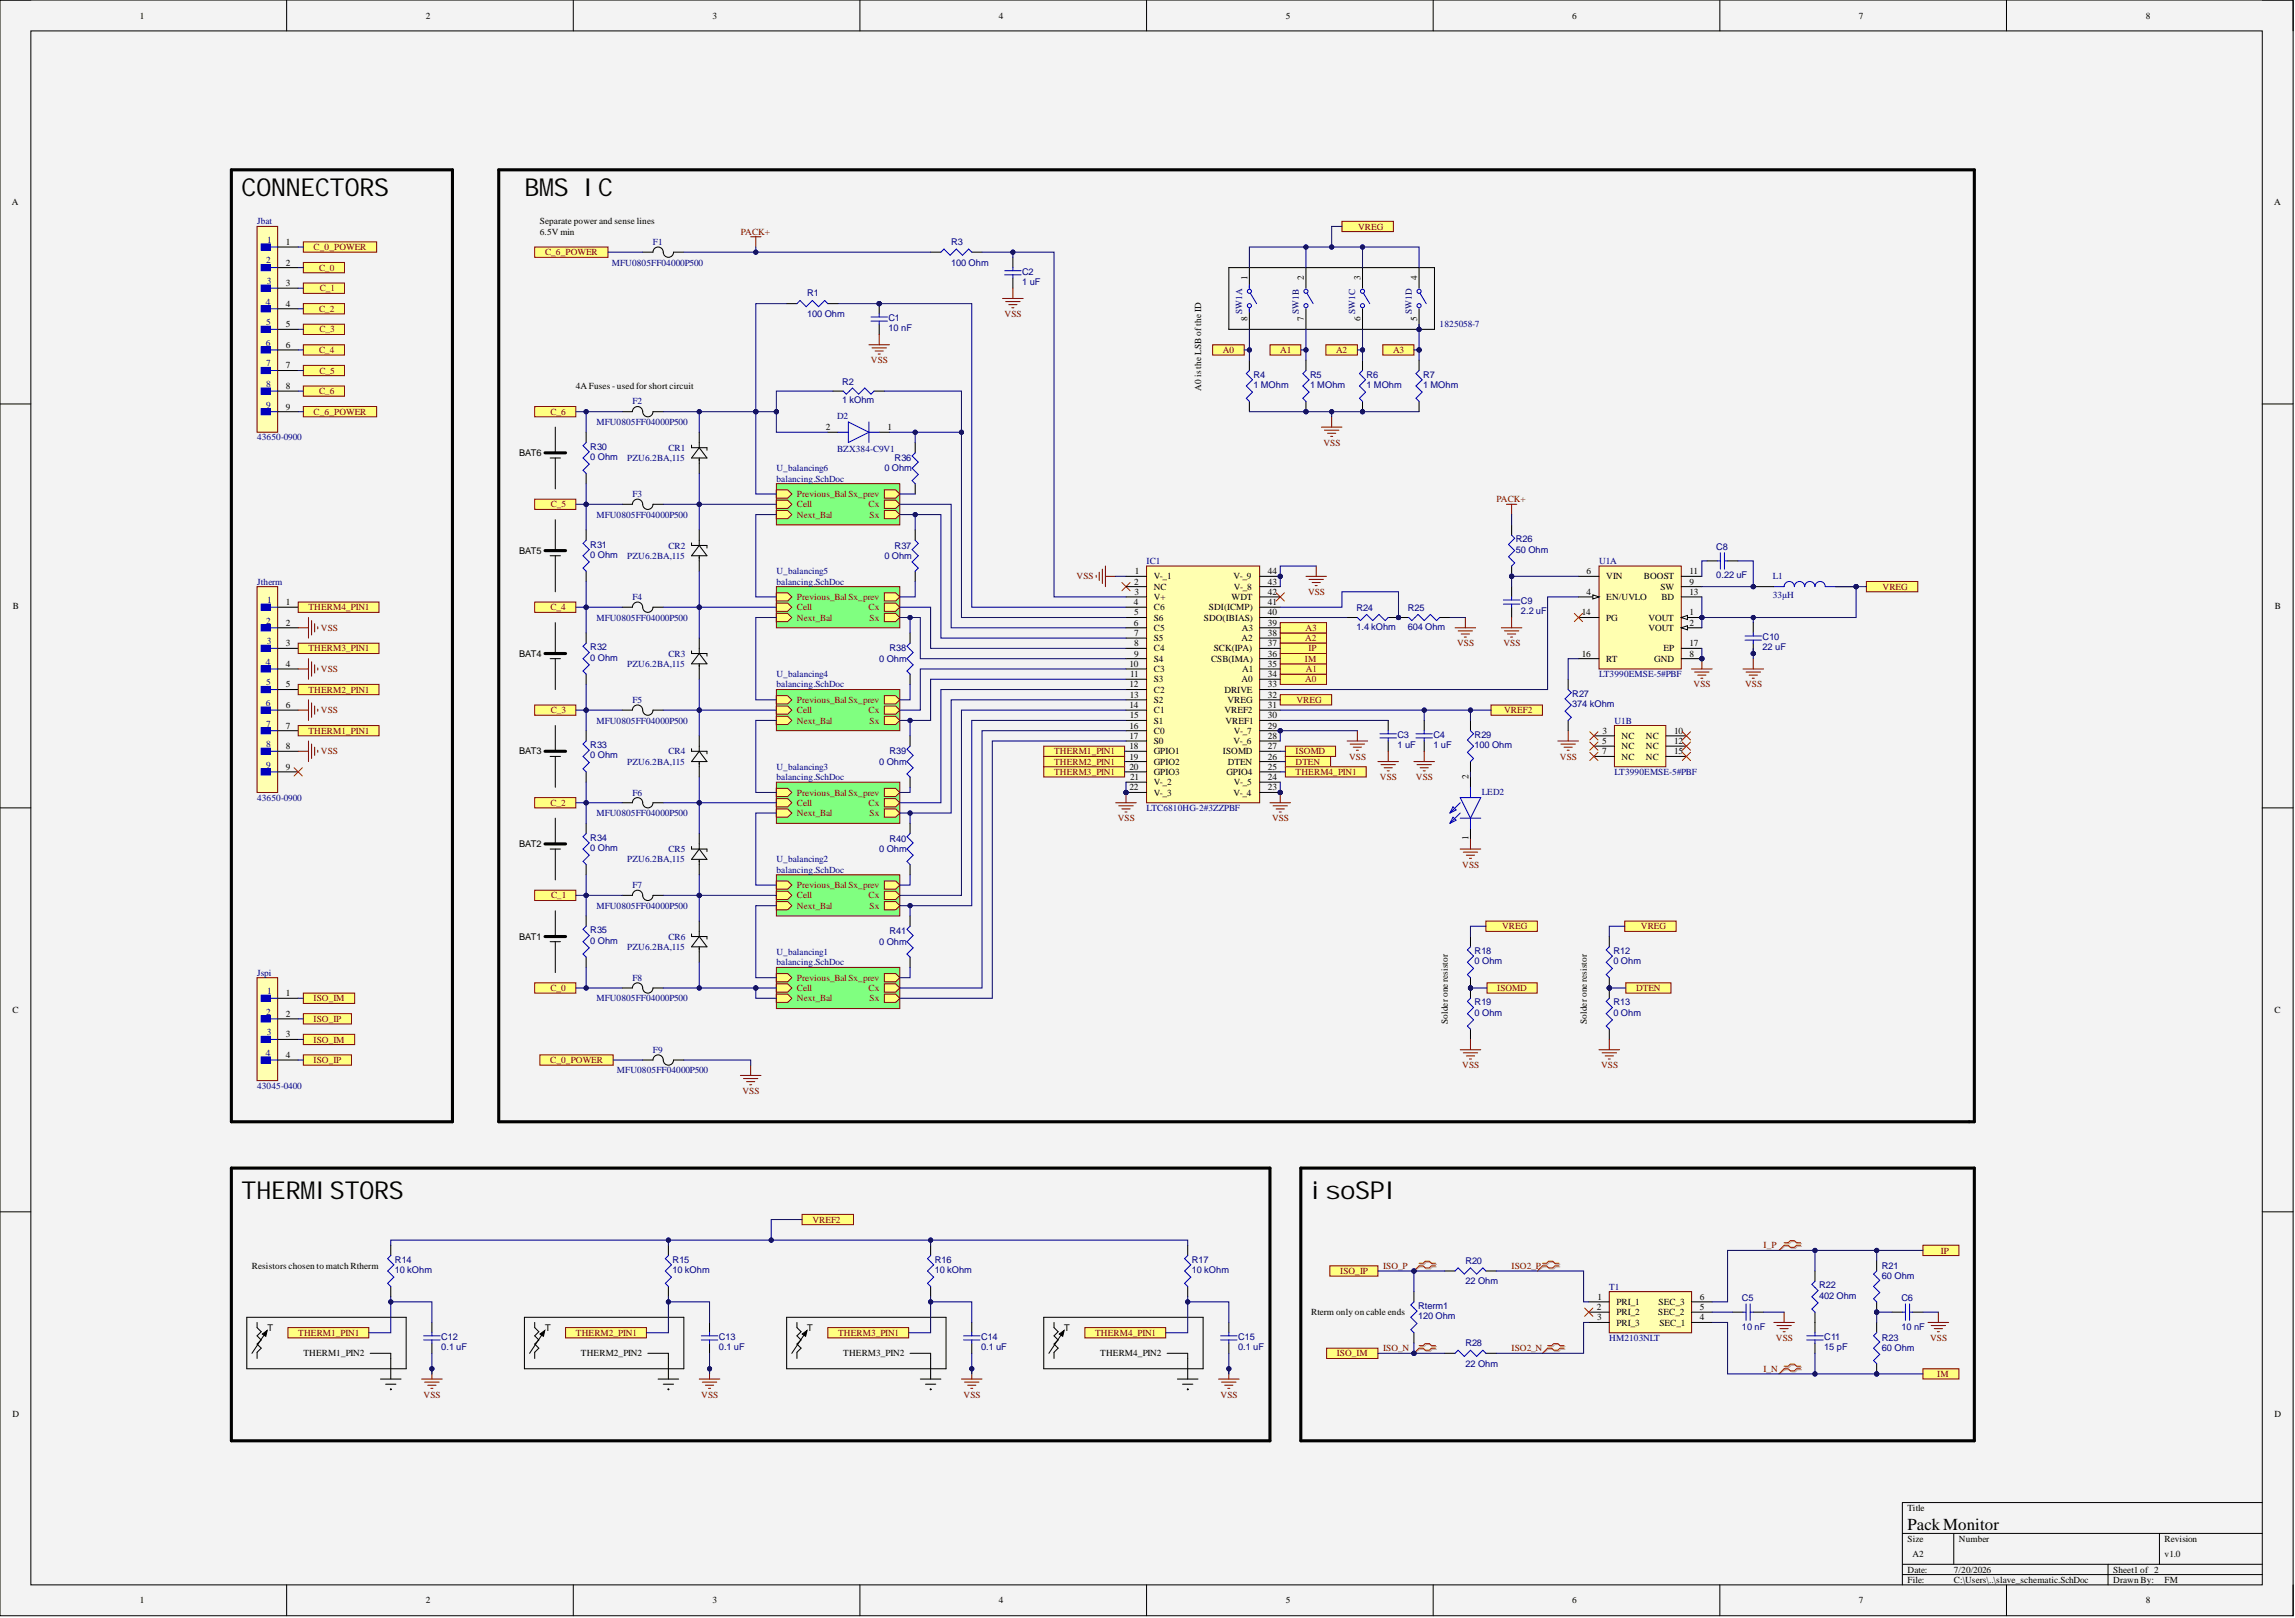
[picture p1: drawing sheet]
<svg xmlns="http://www.w3.org/2000/svg" width="566mm" height="399mm" viewBox="0 0 566 399" stroke-linecap="round" stroke-linejoin="round" font-family="sans-serif">
<defs><g id="words">
<g font-size="6.1">
<text x="59.6" y="48.2">CONNECTORS</text>
<text x="129.4" y="48.2">BMS IC</text>
<text x="59.6" y="295.7">THERMISTORS</text>
<text x="323.5" y="295.7">isoSPI</text>
</g>
<text font-size="4.1" x="470.6" y="377.2">PackMonitor</text>
<g font-size="2.3">
<text x="34.5" y="4.6">1</text>
<text x="105" y="4.6">2</text>
<text x="175.8" y="4.6">3</text>
<text x="246.4" y="4.6">4</text>
<text x="317.2" y="4.6">5</text>
<text x="387.9" y="4.6">6</text>
<text x="458.6" y="4.6">7</text>
<text x="529.4" y="4.6">8</text>
<text x="3" y="50.6">A</text>
<text x="561.1" y="50.6">A</text>
<text x="133.2" y="57.9">6.5V min</text>
<text x="133.2" y="55.3">Separate power and sense lines</text>
<text x="70.5" y="60.4">1</text>
<text x="70.5" y="65.5">2</text>
<text x="70.5" y="70.6">3</text>
<text x="307.7" y="69" transform="rotate(-90 307.7 69)">1</text>
<text x="321.7" y="69" transform="rotate(-90 321.7 69)">2</text>
<text x="335.6" y="69" transform="rotate(-90 335.6 69)">3</text>
<text x="349.6" y="69" transform="rotate(-90 349.6 69)">4</text>
<text x="70.5" y="75.6">4</text>
<text x="70.5" y="80.7">5</text>
<text x="307.7" y="79.2" transform="rotate(-90 307.7 79.2)">8</text>
<text x="321.7" y="79.2" transform="rotate(-90 321.7 79.2)">7</text>
<text x="335.6" y="79.3" transform="rotate(-90 335.6 79.3)">6</text>
<text x="349.6" y="79.2" transform="rotate(-90 349.6 79.2)">5</text>
<text x="70.5" y="85.8">6</text>
<text x="70.5" y="90.9">7</text>
<text x="70.5" y="95.9">8</text>
<text x="142.1" y="95.9">4AFuses - used for short circuit</text>
<text x="70.5" y="101">9</text>
<text x="296.3" y="96.4" transform="rotate(-90 296.3 96.4)">A0 is the LSB ofthe ID</text>
<text x="203.7" y="106.1">2</text>
<text x="218.9" y="106.1">1</text>
<text x="128.1" y="112.4">BAT6</text>
<text x="128.1" y="136.5">BAT5</text>
<text x="280" y="141.6">1</text>
<text x="284.6" y="142.9">V-_1</text>
<text x="304.4" y="142.9">V-_9</text>
<text x="312.8" y="141.6">44</text>
<text x="391.4" y="141.6">6</text>
<text x="396.3" y="142.9">VIN</text>
<text x="405.6" y="142.9">BOOST</text>
<text x="416.8" y="141.6">11</text>
<text x="70.5" y="149.2">1</text>
<text x="279.7" y="149.2">4</text>
<text x="279.8" y="144.2">2</text>
<text x="279.9" y="146.7">3</text>
<text x="284.6" y="145.4">NC</text>
<text x="284.6" y="148">V+</text>
<text x="303.8" y="148">WDT</text>
<text x="304.4" y="145.4">V-_8</text>
<text x="312.8" y="144.2">43</text>
<text x="312.8" y="146.7">42</text>
<text x="312.8" y="149.2">41</text>
<text x="391.4" y="146.7">4</text>
<text x="396.3" y="148">EN/UVLO</text>
<text x="409.6" y="145.4">SW</text>
<text x="409.9" y="148">BD</text>
<text x="416.8" y="144.2">9</text>
<text x="416.8" y="146.7">13</text>
<text x="3.1" y="150.2">B</text>
<text x="70.5" y="154.3">2</text>
<text x="279.7" y="154.3">6</text>
<text x="279.8" y="151.8">5</text>
<text x="284.6" y="150.5">C6</text>
<text x="284.6" y="153">S6</text>
<text x="284.6" y="155.6">C5</text>
<text x="297" y="153">SDO(IBIAS)</text>
<text x="298.3" y="150.5">SDI(ICMP)</text>
<text x="306.4" y="155.6">A3</text>
<text x="312.8" y="151.8">40</text>
<text x="312.8" y="154.3">39</text>
<text x="390.3" y="151.8">14</text>
<text x="396.3" y="153">PG</text>
<text x="406.7" y="153">VOUT</text>
<text x="406.7" y="155.6">VOUT</text>
<text x="416.8" y="151.8">1</text>
<text x="416.8" y="154.3">2</text>
<text x="561.3" y="150.2">B</text>
<text x="70.5" y="159.4">3</text>
<text x="128.1" y="161.9">BAT4</text>
<text x="279.8" y="156.8">7</text>
<text x="279.8" y="159.4">8</text>
<text x="279.8" y="161.9">9</text>
<text x="284.6" y="158.1">S5</text>
<text x="284.6" y="160.6">C4</text>
<text x="299.4" y="160.6">SCK(IPA)</text>
<text x="306.3" y="158.1">A2</text>
<text x="312.8" y="156.8">38</text>
<text x="312.8" y="159.4">37</text>
<text x="312.8" y="161.9">36</text>
<text x="390.3" y="161.9">16</text>
<text x="410.4" y="160.6">EP</text>
<text x="416.8" y="161.9">8</text>
<text x="416.8" y="159.4">17</text>
<text x="70.5" y="164.5">4</text>
<text x="278.6" y="164.5">10</text>
<text x="278.8" y="167">11</text>
<text x="284.6" y="163.2">S4</text>
<text x="284.6" y="165.7">C3</text>
<text x="298.8" y="163.2">CSB(IMA)</text>
<text x="306.5" y="165.7">A1</text>
<text x="312.8" y="164.5">35</text>
<text x="312.8" y="167">34</text>
<text x="396.3" y="163.2">RT</text>
<text x="408.1" y="163.2">GND</text>
<text x="70.5" y="169.5">5</text>
<text x="278.6" y="169.5">12</text>
<text x="278.7" y="172.1">13</text>
<text x="284.6" y="168.3">S3</text>
<text x="284.6" y="170.8">C2</text>
<text x="284.6" y="173.3">S2</text>
<text x="302.1" y="170.8">DRIVE</text>
<text x="302.8" y="173.3">VREG</text>
<text x="306.3" y="168.3">A0</text>
<text x="312.8" y="169.5">33</text>
<text x="312.8" y="172.1">32</text>
<text x="70.5" y="174.6">6</text>
<text x="70.5" y="179.7">7</text>
<text x="278.6" y="174.6">14</text>
<text x="278.6" y="179.7">16</text>
<text x="278.7" y="177.1">15</text>
<text x="284.6" y="175.9">C1</text>
<text x="284.6" y="178.4">S1</text>
<text x="302.1" y="175.9">VREF2</text>
<text x="302.3" y="178.4">VREF1</text>
<text x="312.8" y="174.6">31</text>
<text x="312.8" y="177.1">30</text>
<text x="312.8" y="179.7">29</text>
<text x="70.5" y="184.8">8</text>
<text x="278.6" y="182.2">17</text>
<text x="278.6" y="184.8">18</text>
<text x="284.6" y="181">C0</text>
<text x="284.6" y="183.5">S0</text>
<text x="304.4" y="183.5">V-_6</text>
<text x="304.4" y="181">V-_7</text>
<text x="312.8" y="182.2">28</text>
<text x="312.8" y="184.8">27</text>
<text x="395.3" y="183.5">5</text>
<text x="395.3" y="181">3</text>
<text x="400.1" y="182.2">NC</text>
<text x="400.1" y="184.8">NC</text>
<text x="406.1" y="182.2">NC</text>
<text x="406.1" y="184.8">NC</text>
<text x="413" y="181">10</text>
<text x="413" y="183.5">12</text>
<text x="70.5" y="189.8">9</text>
<text x="128.1" y="186">BAT3</text>
<text x="278.6" y="187.3">19</text>
<text x="278.6" y="189.8">20</text>
<text x="284.6" y="186">GPIO1</text>
<text x="284.6" y="188.6">GPIO2</text>
<text x="284.6" y="191.1">GPIO3</text>
<text x="301.7" y="186">ISOMD</text>
<text x="302.6" y="191.1">GPIO4</text>
<text x="302.9" y="188.6">DTEN</text>
<text x="312.8" y="187.3">26</text>
<text x="312.8" y="189.8">25</text>
<text x="395.3" y="186">7</text>
<text x="400.1" y="187.3">NC</text>
<text x="406.1" y="187.3">NC</text>
<text x="413" y="186">15</text>
<text x="278.6" y="194.9">22</text>
<text x="278.8" y="192.4">21</text>
<text x="284.6" y="193.6">V-_2</text>
<text x="284.6" y="196.2">V-_3</text>
<text x="304.4" y="196.2">V-_4</text>
<text x="304.4" y="193.6">V-_5</text>
<text x="312.8" y="192.4">24</text>
<text x="312.8" y="194.9">23</text>
<text x="362.3" y="192.1" transform="rotate(-90 362.3 192.1)">2</text>
<text x="128.1" y="208.9">BAT2</text>
<text x="362.3" y="207.2" transform="rotate(-90 362.3 207.2)">1</text>
<text x="128.1" y="231.7">BAT1</text>
<text x="70.5" y="245.7">1</text>
<text x="3" y="249.8">C</text>
<text x="70.5" y="250.7">2</text>
<text x="561.2" y="249.8">C</text>
<text x="70.5" y="255.8">3</text>
<text x="357.2" y="252.5" transform="rotate(-90 357.2 252.5)">Solder one resistor</text>
<text x="391.5" y="252.5" transform="rotate(-90 391.5 252.5)">Solder one resistor</text>
<text x="70.5" y="260.9">4</text>
<text x="62.2" y="312.9">Resistors chosen to match Rtherm</text>
<text x="394" y="323.1">2</text>
<text x="394.2" y="320.5">1</text>
<text x="398.8" y="321.8">PRI_1</text>
<text x="409.2" y="321.8">SEC_3</text>
<text x="419.4" y="320.5">6</text>
<text x="419.4" y="323.1">5</text>
<text x="66" y="328.1">T</text>
<text x="134.5" y="328.1">T</text>
<text x="199.2" y="328.1">T</text>
<text x="262.6" y="328.1">T</text>
<text x="323.5" y="324.3">Rterm only on cable ends</text>
<text x="394.1" y="325.6">3</text>
<text x="398.8" y="324.3">PRI_2</text>
<text x="398.8" y="326.9">PRI_3</text>
<text x="409.1" y="324.3">SEC_2</text>
<text x="409.4" y="326.9">SEC_1</text>
<text x="419.4" y="325.6">4</text>
<text x="74.8" y="334.5">THERM1_PIN2</text>
<text x="143.3" y="334.5">THERM2_PIN2</text>
<text x="208" y="334.5">THERM3_PIN2</text>
<text x="271.5" y="334.5">THERM4_PIN2</text>
<text x="3" y="349.4">D</text>
<text x="561.2" y="349.4">D</text>
<text x="470.6" y="372.6">Title</text>
<text x="470.6" y="380.2">Size</text>
<text x="471.9" y="384">A2</text>
<text x="483.3" y="380.2">Number</text>
<text x="534" y="380.2">Revision</text>
<text x="534" y="384">v1.0</text>
<text x="470.6" y="387.8">Date:</text>
<text x="482" y="387.8">7/20/2026</text>
<text x="521.3" y="387.8">Sheet1 of 2</text>
<text x="34.5" y="395.4">1</text>
<text x="105" y="395.4">2</text>
<text x="175.8" y="395.4">3</text>
<text x="246.4" y="395.4">4</text>
<text x="317.2" y="395.4">5</text>
<text x="387.9" y="395.4">6</text>
<text x="458.6" y="395.4">7</text>
<text x="470.6" y="390.3">File:</text>
<text x="482" y="390.3">C:\Users\..\slave_schematic.SchDoc</text>
<text x="521.3" y="390.3">Drawn By:</text>
<text x="529.4" y="395.4">8</text>
<text x="534" y="390.3">FM</text>
</g>
<g font-size="2.3" fill="#000080">
<text x="63.4" y="55.3">Jbat</text>
<text x="65.9" y="59.9">1</text>
<text x="65.7" y="65">2</text>
<text x="151" y="65.5">MFU0805FF04000P500</text>
<text x="161.1" y="60.4">F1</text>
<text x="234.7" y="60.4">R3</text>
<text x="234.7" y="65.5">100 Ohm</text>
<text x="65.8" y="70.1">3</text>
<text x="252.2" y="67.8">C2</text>
<text x="252.2" y="70.3">1 uF</text>
<text x="65.6" y="75.1">4</text>
<text x="199.2" y="73.1">R1</text>
<text x="306.5" y="77.4" transform="rotate(-90 306.5 77.4)">SW1A</text>
<text x="320.4" y="77.4" transform="rotate(-90 320.4 77.4)">SW1B</text>
<text x="334.4" y="77.4" transform="rotate(-90 334.4 77.4)">SW1C</text>
<text x="348.3" y="77.4" transform="rotate(-90 348.3 77.4)">SW1D</text>
<text x="65.7" y="80.2">5</text>
<text x="199.2" y="78.2">100 Ohm</text>
<text x="219.2" y="79.2">C1</text>
<text x="219.2" y="81.7">10 nF</text>
<text x="355.2" y="80.7">1825058-7</text>
<text x="65.6" y="85.3">6</text>
<text x="65.7" y="90.4">7</text>
<text x="65.7" y="95.4">8</text>
<text x="207.8" y="94.9">R2</text>
<text x="309.3" y="93.1">R4</text>
<text x="309.3" y="95.7">1 MOhm</text>
<text x="323.2" y="93.1">R5</text>
<text x="323.2" y="95.7">1 MOhm</text>
<text x="337.2" y="93.1">R6</text>
<text x="337.2" y="95.7">1 MOhm</text>
<text x="351.1" y="93.1">R7</text>
<text x="351.1" y="95.7">1 MOhm</text>
<text x="65.7" y="100.5">9</text>
<text x="156" y="99.7">F2</text>
<text x="207.8" y="99.5">1 kOhm</text>
<text x="147.1" y="104.8">MFU0805FF04000P500</text>
<text x="206.5" y="103.3">D2</text>
<text x="63.4" y="108.6">43650-0900</text>
<text x="145.6" y="110.9">R30</text>
<text x="145.6" y="113.4">0 Ohm</text>
<text x="154.8" y="113.7">PZU6.2BA,115</text>
<text x="164.9" y="111.2">CR1</text>
<text x="206.5" y="111.4">BZX384-C9V1</text>
<text x="220.7" y="113.7">R36</text>
<text x="191.5" y="116.2">U_balancing6</text>
<text x="191.5" y="118.8">balancing.SchDoc</text>
<text x="218.2" y="116.2">0 Ohm</text>
<text x="156" y="122.6">F3</text>
<text x="147.1" y="127.7">MFU0805FF04000P500</text>
<text x="145.6" y="135">R31</text>
<text x="145.6" y="137.6">0 Ohm</text>
<text x="154.8" y="137.8">PZU6.2BA,115</text>
<text x="164.9" y="135.3">CR2</text>
<text x="218.2" y="137.8">0 Ohm</text>
<text x="220.7" y="135.3">R37</text>
<text x="374" y="133.7">R26</text>
<text x="374" y="136.3">50 Ohm</text>
<text x="423.4" y="135.5">C8</text>
<text x="191.5" y="141.6">U_balancing5</text>
<text x="282.9" y="139.1">IC1</text>
<text x="394.5" y="139.1">U1A</text>
<text x="423.4" y="142.6">0.22 uF</text>
<text x="437.4" y="142.9">L1</text>
<text x="63.4" y="144.2">Jtherm</text>
<text x="65.9" y="148.7">1</text>
<text x="156" y="148">F4</text>
<text x="191.5" y="144.2">balancing.SchDoc</text>
<text x="375.2" y="149">C9</text>
<text x="437.4" y="147.5">33µH</text>
<text x="65.7" y="153.8">2</text>
<text x="147.1" y="153">MFU0805FF04000P500</text>
<text x="334.6" y="150.8">R24</text>
<text x="334.6" y="155.3">1.4 kOhm</text>
<text x="347.3" y="150.8">R25</text>
<text x="347.3" y="155.3">604 Ohm</text>
<text x="375.2" y="151.5">2.2 uF</text>
<text x="65.8" y="158.9">3</text>
<text x="145.6" y="160.4">R32</text>
<text x="164.9" y="161.9">CR3</text>
<text x="219.4" y="160.6">R38</text>
<text x="434.8" y="157.9">C10</text>
<text x="434.8" y="160.4">22 uF</text>
<text x="65.6" y="163.9">4</text>
<text x="145.6" y="162.9">0 Ohm</text>
<text x="154.8" y="164.5">PZU6.2BA,115</text>
<text x="191.5" y="167">U_balancing4</text>
<text x="216.9" y="163.2">0 Ohm</text>
<text x="394.5" y="167">LT3990EMSE-5#PBF</text>
<text x="65.7" y="169">5</text>
<text x="156" y="173.3">F5</text>
<text x="191.5" y="169.5">balancing.SchDoc</text>
<text x="387.9" y="171.8">R27</text>
<text x="65.6" y="174.1">6</text>
<text x="65.7" y="179.2">7</text>
<text x="147.1" y="178.4">MFU0805FF04000P500</text>
<text x="387.9" y="174.4">374 kOhm</text>
<text x="398.3" y="178.4">U1B</text>
<text x="65.7" y="184.3">8</text>
<text x="145.6" y="184.5">R33</text>
<text x="344.8" y="182">C3</text>
<text x="344.8" y="184.5">1 uF</text>
<text x="353.7" y="182">C4</text>
<text x="353.7" y="184.5">1 uF</text>
<text x="363.8" y="182">R29</text>
<text x="363.8" y="184.5">100 Ohm</text>
<text x="65.7" y="189.3">9</text>
<text x="145.6" y="187">0 Ohm</text>
<text x="154.8" y="188.6">PZU6.2BA,115</text>
<text x="164.9" y="186">CR4</text>
<text x="191.5" y="189.8">U_balancing3</text>
<text x="216.9" y="188.6">0 Ohm</text>
<text x="219.4" y="186">R39</text>
<text x="398.3" y="191.1">LT3990EMSE-5#PBF</text>
<text x="63.4" y="197.4">43650-0900</text>
<text x="156" y="196.2">F6</text>
<text x="191.5" y="192.4">balancing.SchDoc</text>
<text x="365.6" y="195.9">LED2</text>
<text x="147.1" y="201.3">MFU0805FF04000P500</text>
<text x="282.9" y="200">LTC6810HG-2#3ZZPBF</text>
<text x="145.6" y="207.3">R34</text>
<text x="145.6" y="209.9">0 Ohm</text>
<text x="219.4" y="207.6">R40</text>
<text x="154.8" y="212.7">PZU6.2BA,115</text>
<text x="164.9" y="210.1">CR5</text>
<text x="191.5" y="212.7">U_balancing2</text>
<text x="191.5" y="215.2">balancing.SchDoc</text>
<text x="216.9" y="210.1">0 Ohm</text>
<text x="156" y="219">F7</text>
<text x="147.1" y="224.1">MFU0805FF04000P500</text>
<text x="145.6" y="230.2">R35</text>
<text x="145.6" y="232.7">0 Ohm</text>
<text x="164.9" y="231.7">CR6</text>
<text x="216.9" y="233">0 Ohm</text>
<text x="219.4" y="230.4">R41</text>
<text x="154.8" y="234.2">PZU6.2BA,115</text>
<text x="191.5" y="235.5">U_balancing1</text>
<text x="191.5" y="238.1">balancing.SchDoc</text>
<text x="363.8" y="235.3">R18</text>
<text x="363.8" y="237.8">0 Ohm</text>
<text x="398.1" y="235.3">R12</text>
<text x="398.1" y="237.8">0 Ohm</text>
<text x="63.4" y="240.6">Jspi</text>
<text x="65.9" y="245.2">1</text>
<text x="156" y="241.9">F8</text>
<text x="65.7" y="250.2">2</text>
<text x="147.1" y="246.9">MFU0805FF04000P500</text>
<text x="363.8" y="247.9">R19</text>
<text x="363.8" y="250.5">0 Ohm</text>
<text x="398.1" y="247.9">R13</text>
<text x="398.1" y="250.5">0 Ohm</text>
<text x="65.8" y="255.3">3</text>
<text x="65.6" y="260.4">4</text>
<text x="161.1" y="259.6">F9</text>
<text x="63.4" y="268.5">43045-0400</text>
<text x="152.2" y="264.7">MFU0805FF04000P500</text>
<text x="97.4" y="311.4">R14</text>
<text x="165.9" y="311.4">R15</text>
<text x="230.6" y="311.4">R16</text>
<text x="294" y="311.4">R17</text>
<text x="361.5" y="311.6">R20</text>
<text x="97.4" y="313.9">10 kOhm</text>
<text x="165.9" y="313.9">10 kOhm</text>
<text x="230.6" y="313.9">10 kOhm</text>
<text x="294" y="313.9">10 kOhm</text>
<text x="361.5" y="316.7">22 Ohm</text>
<text x="397" y="318">T1</text>
<text x="448.8" y="317.7">R22</text>
<text x="464.3" y="312.9">R21</text>
<text x="464.3" y="315.5">60 Ohm</text>
<text x="349.8" y="322.8">Rterm1</text>
<text x="429.8" y="320.8">C5</text>
<text x="448.8" y="320.3">402 Ohm</text>
<text x="469.1" y="320.8">C6</text>
<text x="349.8" y="325.3">120 Ohm</text>
<text x="429.8" y="327.9">10 nF</text>
<text x="469.1" y="327.9">10 nF</text>
<text x="108.8" y="330.4">C12</text>
<text x="108.8" y="333">0.1 uF</text>
<text x="177.3" y="330.4">C13</text>
<text x="177.3" y="333">0.1 uF</text>
<text x="242" y="330.4">C14</text>
<text x="242" y="333">0.1 uF</text>
<text x="305.5" y="330.4">C15</text>
<text x="305.5" y="333">0.1 uF</text>
<text x="361.5" y="331.9">R28</text>
<text x="397" y="330.7">HM2103NLT</text>
<text x="450.1" y="330.4">C11</text>
<text x="450.1" y="333">15 pF</text>
<text x="464.3" y="330.7">R23</text>
<text x="464.3" y="333.2">60 Ohm</text>
<text x="361.5" y="337">22 Ohm</text>
</g>
<g font-size="2.3" fill="#800000">
<text x="182.7" y="57.9">PACK+</text>
<text x="335" y="56.6">VREG</text>
<text x="77.4" y="61.7">C_0_POWER</text>
<text x="134.5" y="62.9">C_6_POWER</text>
<text x="78.7" y="66.8">C_0</text>
<text x="78.9" y="71.8">C_1</text>
<text x="78.7" y="76.9">C_2</text>
<text x="78.8" y="82">C_3</text>
<text x="247.9" y="78.2">VSS</text>
<text x="78.7" y="87.1">C_4</text>
<text x="214.9" y="89.6">VSS</text>
<text x="301.7" y="87.1">A0</text>
<text x="315.9" y="87.1">A1</text>
<text x="329.6" y="87.1">A2</text>
<text x="343.7" y="87.1">A3</text>
<text x="78.8" y="92.1">C_5</text>
<text x="78.7" y="97.2">C_6</text>
<text x="77.4" y="102.3">C_6_POWER</text>
<text x="135.8" y="102.3">C_6</text>
<text x="326.5" y="109.9">VSS</text>
<text x="135.9" y="125.1">C_5</text>
<text x="196.6" y="125.1">Cell</text>
<text x="196.6" y="122.6">Previous_Bal Sx_prev</text>
<text x="214.3" y="125.1">Cx</text>
<text x="369.2" y="123.9">PACK+</text>
<text x="196.6" y="127.7">Next_Bal</text>
<text x="214.5" y="127.7">Sx</text>
<text x="265.6" y="142.9">VSS</text>
<text x="196.6" y="148">Previous_Bal Sx_prev</text>
<text x="322.7" y="146.7">VSS</text>
<text x="464.4" y="145.4">VREG</text>
<text x="76.1" y="150.5">THERM4_PIN1</text>
<text x="79.2" y="155.6">VSS</text>
<text x="135.8" y="150.5">C_4</text>
<text x="196.6" y="150.5">Cell</text>
<text x="196.6" y="153">Next_Bal</text>
<text x="214.3" y="150.5">Cx</text>
<text x="214.5" y="153">Sx</text>
<text x="322.1" y="155.6">A3</text>
<text x="76.1" y="160.6">THERM3_PIN1</text>
<text x="322" y="158.1">A2</text>
<text x="322.8" y="160.6">IP</text>
<text x="359.5" y="159.4">VSS</text>
<text x="370.9" y="159.4">VSS</text>
<text x="79.2" y="165.7">VSS</text>
<text x="321.9" y="163.2">IM</text>
<text x="322.2" y="165.7">A1</text>
<text x="76.1" y="170.8">THERM2_PIN1</text>
<text x="196.6" y="173.3">Previous_Bal Sx_prev</text>
<text x="319.8" y="173.3">VREG</text>
<text x="322" y="168.3">A0</text>
<text x="417.8" y="169.5">VSS</text>
<text x="430.5" y="169.5">VSS</text>
<text x="79.2" y="175.9">VSS</text>
<text x="135.9" y="175.9">C_3</text>
<text x="196.6" y="175.9">Cell</text>
<text x="196.6" y="178.4">Next_Bal</text>
<text x="214.3" y="175.9">Cx</text>
<text x="214.5" y="178.4">Sx</text>
<text x="371.1" y="175.9">VREF2</text>
<text x="76.1" y="181">THERM1_PIN1</text>
<text x="79.2" y="186">VSS</text>
<text x="260" y="186">THERM1_PIN1</text>
<text x="260" y="188.6">THERM2_PIN1</text>
<text x="260" y="191.1">THERM3_PIN1</text>
<text x="319.7" y="188.6">DTEN</text>
<text x="319.7" y="186">ISOMD</text>
<text x="319.7" y="191.1">THERM4_PIN1</text>
<text x="332.9" y="187.3">VSS</text>
<text x="384.9" y="187.3">VSS</text>
<text x="196.6" y="196.2">Previous_Bal Sx_prev</text>
<text x="340.5" y="192.4">VSS</text>
<text x="349.3" y="192.4">VSS</text>
<text x="135.8" y="198.7">C_2</text>
<text x="196.6" y="198.7">Cell</text>
<text x="196.6" y="201.3">Next_Bal</text>
<text x="214.3" y="198.7">Cx</text>
<text x="214.5" y="201.3">Sx</text>
<text x="275.8" y="202.5">VSS</text>
<text x="313.8" y="202.5">VSS</text>
<text x="360.8" y="213.9">VSS</text>
<text x="136" y="221.6">C_1</text>
<text x="196.6" y="221.6">Cell</text>
<text x="196.6" y="219">Previous_Bal Sx_prev</text>
<text x="214.3" y="221.6">Cx</text>
<text x="196.6" y="224.1">Next_Bal</text>
<text x="214.5" y="224.1">Sx</text>
<text x="370.6" y="229.2">VREG</text>
<text x="404.8" y="229.2">VREG</text>
<text x="135.8" y="244.4">C_0</text>
<text x="196.6" y="244.4">Cell</text>
<text x="196.6" y="241.9">Previous_Bal Sx_prev</text>
<text x="214.3" y="244.4">Cx</text>
<text x="369.4" y="244.4">ISOMD</text>
<text x="403.6" y="244.4">DTEN</text>
<text x="77.4" y="246.9">ISO_IM</text>
<text x="196.6" y="246.9">Next_Bal</text>
<text x="214.5" y="246.9">Sx</text>
<text x="77.4" y="252">ISO_IP</text>
<text x="77.4" y="257.1">ISO_IM</text>
<text x="77.4" y="262.2">ISO_IP</text>
<text x="135.7" y="262.2">C_0_POWER</text>
<text x="360.8" y="263.4">VSS</text>
<text x="395" y="263.4">VSS</text>
<text x="183.2" y="269.8">VSS</text>
<text x="200.4" y="301.5">VREF2</text>
<text x="435.1" y="307.8">I_P</text>
<text x="478.8" y="309.1">IP</text>
<text x="330.7" y="314.2">ISO_IP</text>
<text x="341.2" y="312.9">ISO_P</text>
<text x="372.9" y="312.9">ISO2_P</text>
<text x="73.6" y="329.4">THERM1_PIN1</text>
<text x="142.1" y="329.4">THERM2_PIN1</text>
<text x="206.8" y="329.4">THERM3_PIN1</text>
<text x="270.2" y="329.4">THERM4_PIN1</text>
<text x="329.8" y="334.5">ISO_IM</text>
<text x="341.2" y="333.2">ISO_N</text>
<text x="372.9" y="333.2">ISO2_N</text>
<text x="438.1" y="330.7">VSS</text>
<text x="476.2" y="330.7">VSS</text>
<text x="435.1" y="338.3">I_N</text>
<text x="478" y="339.6">IM</text>
<text x="104.5" y="344.6">VSS</text>
<text x="173" y="344.6">VSS</text>
<text x="237.7" y="344.6">VSS</text>
<text x="301.1" y="344.6">VSS</text>
</g>
</g></defs>
<path d="M0 0h565.7v398.4h-565.7z" fill-rule="evenodd" fill="#f3f3f3"/>
<path d="M0 0h565.7v398.4h-565.7z" fill="none" stroke="#000" stroke-width=".25"/>
<path d="M7.6 7.6h550.5v383.2h-550.5z" fill-rule="evenodd" fill="#f3f3f3"/>
<g fill="none" stroke="#000" stroke-width=".25">
<path d="M0 0h7.6M7.6 7.6h550.5v383.2h-550.5zM70.7 0v7.6M141.4 0v7.6M212.2 0v7.6M282.9 0v7.6M353.6 0v7.6M424.3 0v7.6M495 0v7.6M558.1 0h7.6v7.6M0 99.6h7.6M558.1 99.6h7.6"/>
<path d="M0 199.2h7.6M558.1 199.2h7.6M0 298.8h7.6M558.1 298.8h7.6M469.3 378.1h88.8M482 378.1v7.6M532.8 378.1v7.6M558.1 370.5h-88.8v20.3M70.7 390.8v7.6M141.4 390.8v7.6M212.2 390.8v7.6M282.9 390.8v7.6"/>
<path d="M353.6 390.8v7.6M424.3 390.8v7.6M469.3 385.7h88.8M469.3 388.3h88.8M495 390.8v7.6M520.1 385.7v5.1M565.7 390.8v7.6"/>
</g>
<path d="M313.3 198h5.1M314.1 198.7h3.5M314.8 199.5h2.1M315.9 195.4v2.6M315.6 200.2h.5" fill="none" stroke="#800000" stroke-width=".25"/>
<circle cx="315.9" cy="195.4" r=".51" fill="#000080"/>
<circle cx="315.9" cy="195.4" r=".51" fill="none" stroke="#000080" stroke-width=".25"/>
<path d="M275.3 198h5M276 198.7h3.6M276.8 199.5h2M277.8 195.4v2.6M277.5 200.2h.6" fill="none" stroke="#800000" stroke-width=".25"/>
<circle cx="277.8" cy="195.4" r=".51" fill="#000080"/>
<circle cx="277.8" cy="195.4" r=".51" fill="none" stroke="#000080" stroke-width=".25"/>
<path d="M324.7 139.6v2.5M322.2 142.1h5.1M323 142.9h3.5M323.7 143.6h2M324.5 144.4h.5M332.3 182.7h5.1M333.1 183.5h3.6M333.9 184.3h2M334.6 185h.5M334.9 180.2v2.5" fill="none" stroke="#800000" stroke-width=".25"/>
<path d="M276.8 143.6l2 2.1M278.8 143.6l-2 2.1" fill="none" stroke="#f00" stroke-width=".25"/>
<path d="M131.9 242.4h10.2v2.5h-10.2z" fill-rule="evenodd" fill="#ffff80"/>
<path d="M131.9 242.4h10.2v2.5h-10.2z" fill="none" stroke="#800000" stroke-width=".25"/>
<path d="M131.9 219.5h10.2v2.6h-10.2z" fill-rule="evenodd" fill="#ffff80"/>
<path d="M131.9 219.5h10.2v2.6h-10.2z" fill="none" stroke="#800000" stroke-width=".25"/>
<path d="M131.9 196.7h10.2v2.5h-10.2z" fill-rule="evenodd" fill="#ffff80"/>
<path d="M131.9 196.7h10.2v2.5h-10.2z" fill="none" stroke="#800000" stroke-width=".25"/>
<path d="M131.9 173.8h10.2v2.6h-10.2z" fill-rule="evenodd" fill="#ffff80"/>
<path d="M131.9 173.8h10.2v2.6h-10.2z" fill="none" stroke="#800000" stroke-width=".25"/>
<path d="M131.9 148.5h10.2v2.5h-10.2z" fill-rule="evenodd" fill="#ffff80"/>
<path d="M131.9 148.5h10.2v2.5h-10.2z" fill="none" stroke="#800000" stroke-width=".25"/>
<path d="M131.9 123.1h10.2v2.5h-10.2z" fill-rule="evenodd" fill="#ffff80"/>
<path d="M131.9 123.1h10.2v2.5h-10.2z" fill="none" stroke="#800000" stroke-width=".25"/>
<path d="M131.9 100.3h10.2v2.5h-10.2z" fill-rule="evenodd" fill="#ffff80"/>
<path d="M131.9 100.3h10.2v2.5h-10.2zM272.7 139.6v5.1M270.4 141.9v.5M271.2 141.1v2M272 140.3v3.6M272.7 142.1h2.6" fill="none" stroke="#800000" stroke-width=".25"/>
<path d="M191.5 119.3h30.5v10.1h-30.5z" fill-rule="evenodd" fill="#80ff80"/>
<path d="M191.5 119.3h30.5v10.1h-30.5z" fill="none" stroke="#800000" stroke-width=".25"/>
<path d="M191.5 123.3h2.8l1 1.1-1 1h-2.8z" fill-rule="evenodd" fill="#ffff80"/>
<path d="M191.5 123.3h2.8l1 1.1-1 1h-2.8z" fill="none" stroke="#800000" stroke-width=".25"/>
<path d="M218.2 123.3h2.8l1 1.1-1 1h-2.8z" fill-rule="evenodd" fill="#ffff80"/>
<path d="M218.2 123.3h2.8l1 1.1-1 1h-2.8z" fill="none" stroke="#800000" stroke-width=".25"/>
<path d="M191.5 120.8h2.8l1 1-1 1h-2.8z" fill-rule="evenodd" fill="#ffff80"/>
<path d="M191.5 120.8h2.8l1 1-1 1h-2.8z" fill="none" stroke="#800000" stroke-width=".25"/>
<path d="M218.2 125.9h2.8l1 1-1 1h-2.8z" fill-rule="evenodd" fill="#ffff80"/>
<path d="M218.2 125.9h2.8l1 1-1 1h-2.8z" fill="none" stroke="#800000" stroke-width=".25"/>
<path d="M191.5 125.9h2.8l1 1-1 1h-2.8z" fill-rule="evenodd" fill="#ffff80"/>
<path d="M191.5 125.9h2.8l1 1-1 1h-2.8z" fill="none" stroke="#800000" stroke-width=".25"/>
<path d="M218.2 120.8h2.8l1 1-1 1h-2.8z" fill-rule="evenodd" fill="#ffff80"/>
<path d="M218.2 120.8h2.8l1 1-1 1h-2.8z" fill="none" stroke="#800000" stroke-width=".25"/>
<path d="M191.5 144.7h30.5v10.1h-30.5z" fill-rule="evenodd" fill="#80ff80"/>
<path d="M191.5 144.7h30.5v10.1h-30.5z" fill="none" stroke="#800000" stroke-width=".25"/>
<path d="M191.5 148.7h2.8l1 1-1 1.1h-2.8z" fill-rule="evenodd" fill="#ffff80"/>
<path d="M191.5 148.7h2.8l1 1-1 1.1h-2.8z" fill="none" stroke="#800000" stroke-width=".25"/>
<path d="M218.2 148.7h2.8l1 1-1 1.1h-2.8z" fill-rule="evenodd" fill="#ffff80"/>
<path d="M218.2 148.7h2.8l1 1-1 1.1h-2.8z" fill="none" stroke="#800000" stroke-width=".25"/>
<path d="M191.5 146.2h2.8l1 1-1 1h-2.8z" fill-rule="evenodd" fill="#ffff80"/>
<path d="M191.5 146.2h2.8l1 1-1 1h-2.8z" fill="none" stroke="#800000" stroke-width=".25"/>
<path d="M218.2 151.3h2.8l1 1-1 1h-2.8z" fill-rule="evenodd" fill="#ffff80"/>
<path d="M218.2 151.3h2.8l1 1-1 1h-2.8z" fill="none" stroke="#800000" stroke-width=".25"/>
<path d="M191.5 151.3h2.8l1 1-1 1h-2.8z" fill-rule="evenodd" fill="#ffff80"/>
<path d="M191.5 151.3h2.8l1 1-1 1h-2.8z" fill="none" stroke="#800000" stroke-width=".25"/>
<path d="M218.2 146.2h2.8l1 1-1 1h-2.8z" fill-rule="evenodd" fill="#ffff80"/>
<path d="M218.2 146.2h2.8l1 1-1 1h-2.8z" fill="none" stroke="#800000" stroke-width=".25"/>
<path d="M191.5 170h30.5v10.2h-30.5z" fill-rule="evenodd" fill="#80ff80"/>
<path d="M191.5 170h30.5v10.2h-30.5z" fill="none" stroke="#800000" stroke-width=".25"/>
<path d="M191.5 174.1h2.8l1 1-1 1h-2.8z" fill-rule="evenodd" fill="#ffff80"/>
<path d="M191.5 174.1h2.8l1 1-1 1h-2.8z" fill="none" stroke="#800000" stroke-width=".25"/>
<path d="M218.2 174.1h2.8l1 1-1 1h-2.8z" fill-rule="evenodd" fill="#ffff80"/>
<path d="M218.2 174.1h2.8l1 1-1 1h-2.8z" fill="none" stroke="#800000" stroke-width=".25"/>
<path d="M191.5 171.6h2.8l1 1-1 1h-2.8z" fill-rule="evenodd" fill="#ffff80"/>
<path d="M191.5 171.6h2.8l1 1-1 1h-2.8z" fill="none" stroke="#800000" stroke-width=".25"/>
<path d="M218.2 176.6h2.8l1 1.1-1 1h-2.8z" fill-rule="evenodd" fill="#ffff80"/>
<path d="M218.2 176.6h2.8l1 1.1-1 1h-2.8z" fill="none" stroke="#800000" stroke-width=".25"/>
<path d="M191.5 176.6h2.8l1 1.1-1 1h-2.8z" fill-rule="evenodd" fill="#ffff80"/>
<path d="M191.5 176.6h2.8l1 1.1-1 1h-2.8z" fill="none" stroke="#800000" stroke-width=".25"/>
<path d="M218.2 171.6h2.8l1 1-1 1h-2.8z" fill-rule="evenodd" fill="#ffff80"/>
<path d="M218.2 171.6h2.8l1 1-1 1h-2.8z" fill="none" stroke="#800000" stroke-width=".25"/>
<path d="M191.5 192.9h30.5v10.1h-30.5z" fill-rule="evenodd" fill="#80ff80"/>
<path d="M191.5 192.9h30.5v10.1h-30.5z" fill="none" stroke="#800000" stroke-width=".25"/>
<path d="M191.5 196.9h2.8l1 1.1-1 1h-2.8z" fill-rule="evenodd" fill="#ffff80"/>
<path d="M191.5 196.9h2.8l1 1.1-1 1h-2.8z" fill="none" stroke="#800000" stroke-width=".25"/>
<path d="M218.2 196.9h2.8l1 1.1-1 1h-2.8z" fill-rule="evenodd" fill="#ffff80"/>
<path d="M218.2 196.9h2.8l1 1.1-1 1h-2.8z" fill="none" stroke="#800000" stroke-width=".25"/>
<path d="M191.5 194.4h2.8l1 1-1 1h-2.8z" fill-rule="evenodd" fill="#ffff80"/>
<path d="M191.5 194.4h2.8l1 1-1 1h-2.8z" fill="none" stroke="#800000" stroke-width=".25"/>
<path d="M218.2 199.5h2.8l1 1-1 1h-2.8z" fill-rule="evenodd" fill="#ffff80"/>
<path d="M218.2 199.5h2.8l1 1-1 1h-2.8z" fill="none" stroke="#800000" stroke-width=".25"/>
<path d="M191.5 199.5h2.8l1 1-1 1h-2.8z" fill-rule="evenodd" fill="#ffff80"/>
<path d="M191.5 199.5h2.8l1 1-1 1h-2.8z" fill="none" stroke="#800000" stroke-width=".25"/>
<path d="M218.2 194.4h2.8l1 1-1 1h-2.8z" fill-rule="evenodd" fill="#ffff80"/>
<path d="M218.2 194.4h2.8l1 1-1 1h-2.8z" fill="none" stroke="#800000" stroke-width=".25"/>
<path d="M191.5 215.7h30.5v10.2h-30.5z" fill-rule="evenodd" fill="#80ff80"/>
<path d="M191.5 215.7h30.5v10.2h-30.5z" fill="none" stroke="#800000" stroke-width=".25"/>
<path d="M191.5 219.8h2.8l1 1-1 1h-2.8z" fill-rule="evenodd" fill="#ffff80"/>
<path d="M191.5 219.8h2.8l1 1-1 1h-2.8z" fill="none" stroke="#800000" stroke-width=".25"/>
<path d="M218.2 219.8h2.8l1 1-1 1h-2.8z" fill-rule="evenodd" fill="#ffff80"/>
<path d="M218.2 219.8h2.8l1 1-1 1h-2.8z" fill="none" stroke="#800000" stroke-width=".25"/>
<path d="M191.5 217.2h2.8l1 1.1-1 1h-2.8z" fill-rule="evenodd" fill="#ffff80"/>
<path d="M191.5 217.2h2.8l1 1.1-1 1h-2.8z" fill="none" stroke="#800000" stroke-width=".25"/>
<path d="M218.2 222.3h2.8l1 1-1 1h-2.8z" fill-rule="evenodd" fill="#ffff80"/>
<path d="M218.2 222.3h2.8l1 1-1 1h-2.8z" fill="none" stroke="#800000" stroke-width=".25"/>
<path d="M191.5 222.3h2.8l1 1-1 1h-2.8z" fill-rule="evenodd" fill="#ffff80"/>
<path d="M191.5 222.3h2.8l1 1-1 1h-2.8z" fill="none" stroke="#800000" stroke-width=".25"/>
<path d="M218.2 217.2h2.8l1 1.1-1 1h-2.8z" fill-rule="evenodd" fill="#ffff80"/>
<path d="M218.2 217.2h2.8l1 1.1-1 1h-2.8z" fill="none" stroke="#800000" stroke-width=".25"/>
<path d="M191.5 238.6h30.5v10.1h-30.5z" fill-rule="evenodd" fill="#80ff80"/>
<path d="M191.5 238.6h30.5v10.1h-30.5z" fill="none" stroke="#800000" stroke-width=".25"/>
<path d="M191.5 242.6h2.8l1 1-1 1h-2.8z" fill-rule="evenodd" fill="#ffff80"/>
<path d="M191.5 242.6h2.8l1 1-1 1h-2.8z" fill="none" stroke="#800000" stroke-width=".25"/>
<path d="M218.2 242.6h2.8l1 1-1 1h-2.8z" fill-rule="evenodd" fill="#ffff80"/>
<path d="M218.2 242.6h2.8l1 1-1 1h-2.8z" fill="none" stroke="#800000" stroke-width=".25"/>
<path d="M191.5 240.1h2.8l1 1-1 1h-2.8z" fill-rule="evenodd" fill="#ffff80"/>
<path d="M191.5 240.1h2.8l1 1-1 1h-2.8z" fill="none" stroke="#800000" stroke-width=".25"/>
<path d="M218.2 245.2h2.8l1 1-1 1h-2.8z" fill-rule="evenodd" fill="#ffff80"/>
<path d="M218.2 245.2h2.8l1 1-1 1h-2.8z" fill="none" stroke="#800000" stroke-width=".25"/>
<path d="M191.5 245.2h2.8l1 1-1 1h-2.8z" fill-rule="evenodd" fill="#ffff80"/>
<path d="M191.5 245.2h2.8l1 1-1 1h-2.8z" fill="none" stroke="#800000" stroke-width=".25"/>
<path d="M218.2 240.1h2.8l1 1-1 1h-2.8z" fill-rule="evenodd" fill="#ffff80"/>
<path d="M218.2 240.1h2.8l1 1-1 1h-2.8z" fill="none" stroke="#800000" stroke-width=".25"/>
<path d="M194.1 74.9h2.5M204.2 74.9h2.6" fill="none" stroke="#000" stroke-width=".25"/>
<path d="M196.6 74.9l.8-.8 1.5 1.5 1.5-1.5 1.5 1.5 1.6-1.5 .7 .8" fill="none" stroke="#00f" stroke-width=".25"/>
<circle cx="216.9" cy="74.9" r=".51" fill="#000080"/>
<circle cx="216.9" cy="74.9" r=".51" fill="none" stroke="#000080" stroke-width=".25"/>
<path d="M216.9 74.9v2.5" fill="none" stroke="#000" stroke-width=".25"/>
<circle cx="216.9" cy="74.9" r=".51" fill="#000080"/>
<circle cx="216.9" cy="74.9" r=".51" fill="none" stroke="#000080" stroke-width=".25"/>
<g fill="none" stroke="#000" stroke-width=".25">
<path d="M216.9 79.9v2.6M135.7 112.9h2.6M137 105.3v6.4M137 112.9v7.7M135.7 137h2.6M137 128.2v7.6M137 137v8.9M137 153.5v7.7M135.7 162.4h2.6M137 162.4v7.6M137 178.9v6.4M135.7 186.5h2.6"/>
<path d="M137 186.5v7.6M135.7 209.4h2.6M137 201.8v6.3M137 209.4v7.6M135.7 232.2h2.6M137 224.6v6.3M137 232.2v7.6"/>
</g>
<path d="M214.9 79.2h4M214.9 78.2h4M216.9 77.4v.8M216.9 79.2v.7" fill="none" stroke="#00f" stroke-width=".25"/>
<path d="M214.4 85h5M215.1 85.8h3.6M215.9 86.5h2M216.7 87.3h.5M216.9 82.5v2.5" fill="none" stroke="#800000" stroke-width=".25"/>
<path d="M134.5 111.7h5M134.5 135.8h5M134.5 161.2h5M134.5 185.3h5M134.5 208.1h5M134.5 230.9h5" fill="none" stroke="#000" stroke-width=".76"/>
<path d="M63.4 55.8h5.1v50.8h-5.1z" fill-rule="evenodd" fill="#ffffb0"/>
<path d="M63.4 55.8h5.1v50.8h-5.1z" fill="none" stroke="#800000" stroke-width=".25"/>
<path d="M64.4 60.2h2.3v1.5h-2.3z" fill-rule="evenodd" fill="#00f"/>
<path d="M64.4 60.2h2.3v1.5h-2.3zM66.7 60.9h1.8" fill="none" stroke="#00f" stroke-width=".25"/>
<path d="M64.4 65.2h2.3v1.6h-2.3z" fill-rule="evenodd" fill="#00f"/>
<path d="M64.4 65.2h2.3v1.6h-2.3zM66.7 66h1.8" fill="none" stroke="#00f" stroke-width=".25"/>
<path d="M64.4 70.3h2.3v1.5h-2.3z" fill-rule="evenodd" fill="#00f"/>
<path d="M64.4 70.3h2.3v1.5h-2.3zM66.7 71.1h1.8" fill="none" stroke="#00f" stroke-width=".25"/>
<path d="M64.4 75.4h2.3v1.5h-2.3z" fill-rule="evenodd" fill="#00f"/>
<path d="M64.4 75.4h2.3v1.5h-2.3zM66.7 76.1h1.8" fill="none" stroke="#00f" stroke-width=".25"/>
<path d="M64.4 80.5h2.3v1.5h-2.3z" fill-rule="evenodd" fill="#00f"/>
<path d="M64.4 80.5h2.3v1.5h-2.3zM66.7 81.2h1.8" fill="none" stroke="#00f" stroke-width=".25"/>
<path d="M64.4 85.5h2.3v1.6h-2.3z" fill-rule="evenodd" fill="#00f"/>
<path d="M64.4 85.5h2.3v1.6h-2.3zM66.7 86.3h1.8" fill="none" stroke="#00f" stroke-width=".25"/>
<path d="M64.4 90.6h2.3v1.5h-2.3z" fill-rule="evenodd" fill="#00f"/>
<path d="M64.4 90.6h2.3v1.5h-2.3zM66.7 91.4h1.8" fill="none" stroke="#00f" stroke-width=".25"/>
<path d="M64.4 95.7h2.3v1.5h-2.3z" fill-rule="evenodd" fill="#00f"/>
<path d="M64.4 95.7h2.3v1.5h-2.3zM66.7 96.4h1.8" fill="none" stroke="#00f" stroke-width=".25"/>
<path d="M64.4 100.8h2.3v1.5h-2.3z" fill-rule="evenodd" fill="#00f"/>
<path d="M64.4 100.8h2.3v1.5h-2.3zM66.7 101.5h1.8" fill="none" stroke="#00f" stroke-width=".25"/>
<path d="M68.5 60.9h5.1M68.5 66h5.1M68.5 71.1h5.1M68.5 76.1h5.1M68.5 81.2h5.1M68.5 86.3h5.1M68.5 91.4h5.1M68.5 96.4h5.1M68.5 101.5h5.1" fill="none" stroke="#000" stroke-width=".25"/>
<path d="M74.8 64.7h10.2v2.6h-10.2z" fill-rule="evenodd" fill="#ffff80"/>
<path d="M74.8 64.7h10.2v2.6h-10.2z" fill="none" stroke="#800000" stroke-width=".25"/>
<path d="M74.8 69.8h10.2v2.5h-10.2z" fill-rule="evenodd" fill="#ffff80"/>
<path d="M74.8 69.8h10.2v2.5h-10.2z" fill="none" stroke="#800000" stroke-width=".25"/>
<path d="M74.8 74.9h10.2v2.5h-10.2z" fill-rule="evenodd" fill="#ffff80"/>
<path d="M74.8 74.9h10.2v2.5h-10.2z" fill="none" stroke="#800000" stroke-width=".25"/>
<path d="M74.8 79.9h10.2v2.6h-10.2z" fill-rule="evenodd" fill="#ffff80"/>
<path d="M74.8 79.9h10.2v2.6h-10.2z" fill="none" stroke="#800000" stroke-width=".25"/>
<path d="M74.8 85h10.2v2.6h-10.2z" fill-rule="evenodd" fill="#ffff80"/>
<path d="M74.8 85h10.2v2.6h-10.2z" fill="none" stroke="#800000" stroke-width=".25"/>
<path d="M74.8 90.1h10.2v2.5h-10.2z" fill-rule="evenodd" fill="#ffff80"/>
<path d="M74.8 90.1h10.2v2.5h-10.2z" fill="none" stroke="#800000" stroke-width=".25"/>
<path d="M74.8 95.2h10.2v2.5h-10.2z" fill-rule="evenodd" fill="#ffff80"/>
<path d="M74.8 95.2h10.2v2.5h-10.2z" fill="none" stroke="#800000" stroke-width=".25"/>
<path d="M74.8 100.3h18.1v2.5h-18.1z" fill-rule="evenodd" fill="#ffff80"/>
<path d="M74.8 100.3h18.1v2.5h-18.1z" fill="none" stroke="#800000" stroke-width=".25"/>
<path d="M74.8 59.6h18.1v2.6h-18.1z" fill-rule="evenodd" fill="#ffff80"/>
<path d="M74.8 59.6h18.1v2.6h-18.1z" fill="none" stroke="#800000" stroke-width=".25"/>
<path d="M133.2 260.1h18.1v2.6h-18.1z" fill-rule="evenodd" fill="#ffff80"/>
<path d="M133.2 260.1h18.1v2.6h-18.1z" fill="none" stroke="#800000" stroke-width=".25"/>
<path d="M131.9 60.9h18.1v2.6h-18.1z" fill-rule="evenodd" fill="#ffff80"/>
<g fill="none" stroke="#800000" stroke-width=".25">
<path d="M185.2 58.4h2.5M186.5 58.4v2.5M131.9 60.9h18.1v2.6h-18.1zM247.4 73.6h5M248.1 74.4h3.6M248.9 75.1h2M249.6 75.9h.5M249.9 71.1v2.5M182.7 265.2h5M183.4 266h3.6M184.2 266.7h2M184.9 267.5h.6"/>
<path d="M185.2 262.7v2.5"/>
</g>
<path d="M229.6 62.2h2.5M239.7 62.2h2.6M249.9 63.5v2.5M249.9 68.5v2.6M308.2 66v5.1M308.2 76.1v5.1M322.2 66v5.1M322.2 76.1v5.1M205.5 96.4h2.5M215.6 96.4h2.6M204.2 106.6h2.6M216.9 106.6h2.5" fill="none" stroke="#000" stroke-width=".25"/>
<g fill="none" stroke="#00f" stroke-width=".25">
<path d="M232.1 62.2l.8-.8 1.5 1.5 1.5-1.5 1.6 1.5 1.5-1.5 .7 .8M247.9 67.8h4M247.9 66.8h4M249.9 66v.8M249.9 67.8v.7M308.2 70.3v.8M308.2 76.1v.8M308.5 72.3l1.5 2.6M322.4 72.3l1.6 2.6M208 96.4l.8 .8 1.5-1.5 1.5 1.5 1.6-1.5 1.5 1.5 .7-.8M206.8 106.6h2.5M209.3 104.1l5.1 2.5-5.1 2.5z"/>
<path d="M214.4 104.1v5M214.4 106.6h2.5"/>
<circle cx="308.2" cy="75.4" r=".51"/>
<circle cx="308.2" cy="71.8" r=".51"/>
<circle cx="322.2" cy="75.4" r=".51"/>
<circle cx="322.2" cy="71.8" r=".51"/>
</g>
<path d="M314.8 146.2l2.1 2M316.9 146.2l-2.1 2" fill="none" stroke="#f00" stroke-width=".25"/>
<path d="M367.9 173.8h12.6v2.6h-12.6z" fill-rule="evenodd" fill="#ffff80"/>
<path d="M367.9 173.8h12.6v2.6h-12.6z" fill="none" stroke="#800000" stroke-width=".25"/>
<path d="M315.9 166.2h11.4v2.6h-11.4z" fill-rule="evenodd" fill="#ffff80"/>
<path d="M315.9 166.2h11.4v2.6h-11.4z" fill="none" stroke="#800000" stroke-width=".25"/>
<path d="M315.9 163.7h11.4v2.5h-11.4z" fill-rule="evenodd" fill="#ffff80"/>
<path d="M315.9 163.7h11.4v2.5h-11.4z" fill="none" stroke="#800000" stroke-width=".25"/>
<path d="M315.9 156.1h11.4v2.5h-11.4z" fill-rule="evenodd" fill="#ffff80"/>
<path d="M315.9 156.1h11.4v2.5h-11.4z" fill="none" stroke="#800000" stroke-width=".25"/>
<path d="M315.9 153.5h11.4v2.6h-11.4z" fill-rule="evenodd" fill="#ffff80"/>
<path d="M315.9 153.5h11.4v2.6h-11.4z" fill="none" stroke="#800000" stroke-width=".25"/>
<path d="M299.2 85h7.8v2.6h-7.8z" fill-rule="evenodd" fill="#ffff80"/>
<path d="M299.2 85h7.8v2.6h-7.8z" fill="none" stroke="#800000" stroke-width=".25"/>
<path d="M313.3 85h7.6v2.6h-7.6z" fill-rule="evenodd" fill="#ffff80"/>
<path d="M313.3 85h7.6v2.6h-7.6z" fill="none" stroke="#800000" stroke-width=".25"/>
<path d="M327.1 85h7.8v2.6h-7.8z" fill-rule="evenodd" fill="#ffff80"/>
<path d="M327.1 85h7.8v2.6h-7.8z" fill="none" stroke="#800000" stroke-width=".25"/>
<path d="M341.2 85h7.6v2.6h-7.6z" fill-rule="evenodd" fill="#ffff80"/>
<path d="M341.2 85h7.6v2.6h-7.6z" fill="none" stroke="#800000" stroke-width=".25"/>
<path d="M308.2 88.8v2.6M308.2 99v2.5" fill="none" stroke="#000" stroke-width=".25"/>
<path d="M308.2 91.4l-.7 .7 1.5 1.6-1.5 1.5 1.5 1.5-1.5 1.5 .7 .8" fill="none" stroke="#00f" stroke-width=".25"/>
<circle cx="322.2" cy="101.5" r=".51" fill="#000080"/>
<circle cx="322.2" cy="101.5" r=".51" fill="none" stroke="#000080" stroke-width=".25"/>
<path d="M322.2 88.8v2.6M322.2 99v2.5" fill="none" stroke="#000" stroke-width=".25"/>
<circle cx="322.2" cy="101.5" r=".51" fill="#000080"/>
<circle cx="322.2" cy="101.5" r=".51" fill="none" stroke="#000080" stroke-width=".25"/>
<path d="M322.2 91.4l-.8 .7 1.6 1.6-1.6 1.5 1.6 1.5-1.6 1.5 .8 .8" fill="none" stroke="#00f" stroke-width=".25"/>
<circle cx="336.2" cy="101.5" r=".51" fill="#000080"/>
<circle cx="336.2" cy="101.5" r=".51" fill="none" stroke="#000080" stroke-width=".25"/>
<path d="M336.1 88.8v2.6M336.1 99v2.5" fill="none" stroke="#000" stroke-width=".25"/>
<circle cx="336.2" cy="101.5" r=".51" fill="#000080"/>
<circle cx="336.2" cy="101.5" r=".51" fill="none" stroke="#000080" stroke-width=".25"/>
<path d="M336.1 91.4l-.7 .7 1.5 1.6-1.5 1.5 1.5 1.5-1.5 1.5 .7 .8M350.1 91.4l-.8 .7 1.6 1.6-1.6 1.5 1.6 1.5-1.6 1.5 .8 .8" fill="none" stroke="#00f" stroke-width=".25"/>
<path d="M303.2 66h50.7v15.2h-50.7zM350.1 88.8v2.6M350.1 99v2.5" fill="none" stroke="#000" stroke-width=".25"/>
<path d="M326 105.3h5.1M326.8 106.1h3.5M327.5 106.8h2.1M328.3 107.6h.5M328.5 102.8v2.5" fill="none" stroke="#800000" stroke-width=".25"/>
<circle cx="419.9" cy="152.3" r=".51" fill="#000080"/>
<circle cx="419.9" cy="152.3" r=".51" fill="none" stroke="#000080" stroke-width=".25"/>
<circle cx="419.9" cy="162.4" r=".51" fill="#000080"/>
<circle cx="419.9" cy="162.4" r=".51" fill="none" stroke="#000080" stroke-width=".25"/>
<path d="M394.5 139.6h20.3v25.4h-20.3z" fill-rule="evenodd" fill="#ffffb0"/>
<path d="M394.5 139.6h20.3v25.4h-20.3z" fill="none" stroke="#800000" stroke-width=".25"/>
<path d="M414.8 152.3h5.1" fill="none" stroke="#000" stroke-width=".25"/>
<path d="M414.8 152.3l1.5-.5v1z" fill="#f8fcff"/>
<path d="M414.8 152.3l1.5-.5v1z" fill="none" stroke="#000" stroke-width=".25"/>
<circle cx="419.9" cy="152.3" r=".51" fill="#000080"/>
<circle cx="419.9" cy="152.3" r=".51" fill="none" stroke="#000080" stroke-width=".25"/>
<path d="M414.8 154.8h5.1" fill="none" stroke="#000" stroke-width=".25"/>
<path d="M414.8 154.8l1.5-.5v1z" fill="#f8fcff"/>
<path d="M389.4 147.2h5.1M414.8 154.8l1.5-.5v1z" fill="none" stroke="#000" stroke-width=".25"/>
<path d="M393 146.7l1.5 .5-1.5 .5z" fill="#f8fcff"/>
<path d="M389.4 142.1h5.1M393 146.7l1.5 .5-1.5 .5zM414.8 162.4h5.1" fill="none" stroke="#000" stroke-width=".25"/>
<circle cx="419.9" cy="162.4" r=".51" fill="#000080"/>
<circle cx="419.9" cy="162.4" r=".51" fill="none" stroke="#000080" stroke-width=".25"/>
<path d="M389.4 152.3h5.1M414.8 144.7h5.1M414.8 142.1h5.1M414.8 147.2h5.1M414.8 159.9h5.1M389.4 162.4h5.1" fill="none" stroke="#000" stroke-width=".25"/>
<path d="M417.3 165h5.1M418.1 165.7h3.5M418.9 166.5h2M419.6 167.2h.5M419.9 162.4v2.6" fill="none" stroke="#800000" stroke-width=".25"/>
<circle cx="419.9" cy="162.4" r=".51" fill="#000080"/>
<circle cx="419.9" cy="162.4" r=".51" fill="none" stroke="#000080" stroke-width=".25"/>
<path d="M388.4 151.3l2 2M390.4 151.3l-2 2" fill="none" stroke="#f00" stroke-width=".25"/>
<path d="M342.5 177.7v2.5M351.4 177.7v2.5M342.5 182.7v2.6M351.4 182.7v2.6" fill="none" stroke="#000" stroke-width=".25"/>
<path d="M340.5 182h4M340.5 181h4M342.5 180.2v.8M342.5 182v.7M349.3 182h4.1M349.3 181h4.1M351.4 180.2v.8M351.4 182v.7" fill="none" stroke="#00f" stroke-width=".25"/>
<path d="M340 187.8h5M340.7 188.6h3.6M341.5 189.3h2M342.2 190.1h.5M342.5 185.3v2.5M348.8 187.8h5.1M349.6 188.6h3.5M350.4 189.3h2M351.1 190.1h.5M351.4 185.3v2.5" fill="none" stroke="#800000" stroke-width=".25"/>
<path d="M317.1 186.5h11.2v2.6h-11.2z" fill-rule="evenodd" fill="#ffff80"/>
<path d="M317.1 186.5h11.2v2.6h-11.2z" fill="none" stroke="#800000" stroke-width=".25"/>
<path d="M401.1 242.4h11.2v2.5h-11.2z" fill-rule="evenodd" fill="#ffff80"/>
<path d="M401.1 242.4h11.2v2.5h-11.2z" fill="none" stroke="#800000" stroke-width=".25"/>
<circle cx="397" cy="243.6" r=".51" fill="#000080"/>
<circle cx="397" cy="243.6" r=".51" fill="none" stroke="#000080" stroke-width=".25"/>
<path d="M397 230.9v2.6M397 241.1v2.5" fill="none" stroke="#000" stroke-width=".25"/>
<circle cx="397" cy="243.6" r=".51" fill="#000080"/>
<circle cx="397" cy="243.6" r=".51" fill="none" stroke="#000080" stroke-width=".25"/>
<path d="M397 233.5l-.7 .7 1.5 1.6-1.5 1.5 1.5 1.5-1.5 1.5 .7 .8" fill="none" stroke="#00f" stroke-width=".25"/>
<circle cx="397" cy="243.6" r=".51" fill="#000080"/>
<circle cx="397" cy="243.6" r=".51" fill="none" stroke="#000080" stroke-width=".25"/>
<path d="M397 243.6v2.6" fill="none" stroke="#000" stroke-width=".25"/>
<circle cx="397" cy="243.6" r=".51" fill="#000080"/>
<circle cx="397" cy="243.6" r=".51" fill="none" stroke="#000080" stroke-width=".25"/>
<path d="M397 253.8v2.5" fill="none" stroke="#000" stroke-width=".25"/>
<path d="M397 246.2l-.7 .7 1.5 1.6-1.5 1.5 1.5 1.5-1.5 1.5 .7 .8" fill="none" stroke="#00f" stroke-width=".25"/>
<path d="M394.5 258.9h5.1M395.3 259.6h3.5M397 256.3v2.6M396 260.4h2.1M396.8 261.1h.5" fill="none" stroke="#800000" stroke-width=".25"/>
<path d="M63.4 144.7h5.1v50.7h-5.1z" fill-rule="evenodd" fill="#ffffb0"/>
<path d="M63.4 144.7h5.1v50.7h-5.1z" fill="none" stroke="#800000" stroke-width=".25"/>
<path d="M64.4 149h2.3v1.5h-2.3z" fill-rule="evenodd" fill="#00f"/>
<path d="M64.4 149h2.3v1.5h-2.3zM66.7 149.7h1.8" fill="none" stroke="#00f" stroke-width=".25"/>
<path d="M64.4 154.1h2.3v1.5h-2.3z" fill-rule="evenodd" fill="#00f"/>
<path d="M64.4 154.1h2.3v1.5h-2.3zM66.7 154.8h1.8" fill="none" stroke="#00f" stroke-width=".25"/>
<path d="M64.4 159.1h2.3v1.5h-2.3z" fill-rule="evenodd" fill="#00f"/>
<path d="M64.4 159.1h2.3v1.5h-2.3zM66.7 159.9h1.8" fill="none" stroke="#00f" stroke-width=".25"/>
<path d="M64.4 164.2h2.3v1.5h-2.3z" fill-rule="evenodd" fill="#00f"/>
<path d="M64.4 164.2h2.3v1.5h-2.3zM66.7 165h1.8" fill="none" stroke="#00f" stroke-width=".25"/>
<path d="M64.4 169.3h2.3v1.5h-2.3z" fill-rule="evenodd" fill="#00f"/>
<path d="M64.4 169.3h2.3v1.5h-2.3zM66.7 170h1.8" fill="none" stroke="#00f" stroke-width=".25"/>
<path d="M64.4 174.4h2.3v1.5h-2.3z" fill-rule="evenodd" fill="#00f"/>
<path d="M64.4 174.4h2.3v1.5h-2.3zM66.7 175.1h1.8" fill="none" stroke="#00f" stroke-width=".25"/>
<path d="M64.4 179.4h2.3v1.6h-2.3z" fill-rule="evenodd" fill="#00f"/>
<path d="M64.4 179.4h2.3v1.6h-2.3zM66.7 180.2h1.8" fill="none" stroke="#00f" stroke-width=".25"/>
<path d="M64.4 184.5h2.3v1.5h-2.3z" fill-rule="evenodd" fill="#00f"/>
<path d="M64.4 184.5h2.3v1.5h-2.3zM66.7 185.3h1.8" fill="none" stroke="#00f" stroke-width=".25"/>
<path d="M64.4 189.6h2.3v1.5h-2.3z" fill-rule="evenodd" fill="#00f"/>
<path d="M64.4 189.6h2.3v1.5h-2.3zM66.7 190.3h1.8" fill="none" stroke="#00f" stroke-width=".25"/>
<path d="M68.5 149.7h5.1M68.5 154.8h5.1M68.5 159.9h5.1M68.5 165h5.1M68.5 170h5.1M68.5 175.1h5.1M68.5 180.2h5.1M68.5 185.3h5.1M68.5 190.3h5.1" fill="none" stroke="#000" stroke-width=".25"/>
<path d="M71 327.4h20v2.5h-20z" fill-rule="evenodd" fill="#ffff80"/>
<path d="M71 327.4h20v2.5h-20z" fill="none" stroke="#800000" stroke-width=".25"/>
<path d="M139.5 327.4h20v2.5h-20z" fill-rule="evenodd" fill="#ffff80"/>
<path d="M139.5 327.4h20v2.5h-20z" fill="none" stroke="#800000" stroke-width=".25"/>
<path d="M204.2 327.4h20v2.5h-20z" fill-rule="evenodd" fill="#ffff80"/>
<path d="M204.2 327.4h20v2.5h-20z" fill="none" stroke="#800000" stroke-width=".25"/>
<path d="M267.7 327.4h19.9v2.5h-19.9z" fill-rule="evenodd" fill="#ffff80"/>
<path d="M267.7 327.4h19.9v2.5h-19.9z" fill="none" stroke="#800000" stroke-width=".25"/>
<path d="M197.9 299.5h12.7v2.5h-12.7z" fill-rule="evenodd" fill="#ffff80"/>
<path d="M197.9 299.5h12.7v2.5h-12.7z" fill="none" stroke="#800000" stroke-width=".25"/>
<g fill="none" stroke="#000" stroke-width=".25">
<path d="M96.4 307.1v2.5M96.4 317.2v2.6M164.9 307.1v2.5M164.9 317.2v2.6M229.6 307.1v2.5M229.6 317.2v2.6M293 307.1v2.5M293 317.2v2.6M60.9 324.8h39.3v12.7h-39.3zM63.4 326.1v1.3l1 1-1 1 1 1-1 1 1 1.1-1 1v1.5M64.7 329l1.2-.9-.3 1.4zM65.7 328.4l-3.5 5.3"/>
<path d="M129.4 324.8h39.3v12.7h-39.3zM131.9 326.1v1.3l1 1-1 1 1 1-1 1 1 1.1-1 1v1.5M133.2 329l1.2-.9-.3 1.4zM134.2 328.4l-3.5 5.3M194.1 324.8h39.3v12.7h-39.3zM196.6 326.1v1.3l1 1-1 1 1 1-1 1 1 1.1-1 1v1.5M197.9 329l1.2-.9-.3 1.4zM198.9 328.4l-3.6 5.3M257.5 324.8h39.3v12.7h-39.3zM260 326.1v1.3l1.1 1-1.1 1 1.1 1-1.1 1 1.1 1.1-1.1 1v1.5M261.3 329l1.2-.9-.3 1.4zM262.3 328.4l-3.5 5.3"/>
</g>
<path d="M96.4 309.6l-.8 .8 1.6 1.5-1.6 1.5 1.6 1.5-1.6 1.6 .8 .7M164.9 309.6l-.8 .8 1.6 1.5-1.6 1.5 1.6 1.5-1.6 1.6 .8 .7M229.6 309.6l-.8 .8 1.6 1.5-1.6 1.5 1.6 1.5-1.6 1.6 .8 .7M293 309.6l-.7 .8 1.5 1.5-1.5 1.5 1.5 1.5-1.5 1.6 .7 .7" fill="none" stroke="#00f" stroke-width=".25"/>
<path d="M64.7 329l1.2-.9-.3 1.4zM133.2 329l1.2-.9-.3 1.4zM197.9 329l1.2-.9-.3 1.4zM261.3 329l1.2-.9-.3 1.4z" fill="#000"/>
<path d="M317.1 184h12.4v2.5h-12.4z" fill-rule="evenodd" fill="#ffff80"/>
<path d="M317.1 184h12.4v2.5h-12.4z" fill="none" stroke="#800000" stroke-width=".25"/>
<circle cx="362.8" cy="243.6" r=".51" fill="#000080"/>
<circle cx="362.8" cy="243.6" r=".51" fill="none" stroke="#000080" stroke-width=".25"/>
<path d="M362.8 230.9v2.6M362.8 241.1v2.5" fill="none" stroke="#000" stroke-width=".25"/>
<circle cx="362.8" cy="243.6" r=".51" fill="#000080"/>
<circle cx="362.8" cy="243.6" r=".51" fill="none" stroke="#000080" stroke-width=".25"/>
<path d="M362.8 233.5l-.8 .7 1.5 1.6-1.5 1.5 1.5 1.5-1.5 1.5 .8 .8" fill="none" stroke="#00f" stroke-width=".25"/>
<circle cx="362.8" cy="243.6" r=".51" fill="#000080"/>
<circle cx="362.8" cy="243.6" r=".51" fill="none" stroke="#000080" stroke-width=".25"/>
<path d="M362.8 243.6v2.6" fill="none" stroke="#000" stroke-width=".25"/>
<circle cx="362.8" cy="243.6" r=".51" fill="#000080"/>
<circle cx="362.8" cy="243.6" r=".51" fill="none" stroke="#000080" stroke-width=".25"/>
<path d="M362.8 253.8v2.5" fill="none" stroke="#000" stroke-width=".25"/>
<path d="M362.8 246.2l-.8 .7 1.5 1.6-1.5 1.5 1.5 1.5-1.5 1.5 .8 .8" fill="none" stroke="#00f" stroke-width=".25"/>
<path d="M360.3 258.9h5M361 259.6h3.6M362.8 256.3v2.6M361.8 260.4h2M362.5 261.1h.5" fill="none" stroke="#800000" stroke-width=".25"/>
<path d="M366.9 242.4h12.3v2.5h-12.3z" fill-rule="evenodd" fill="#ffff80"/>
<path d="M366.9 242.4h12.3v2.5h-12.3z" fill="none" stroke="#800000" stroke-width=".25"/>
<path d="M72.6 189.3l2 2.1M74.6 189.3l-2 2.1" fill="none" stroke="#f00" stroke-width=".25"/>
<circle cx="345" cy="152.3" r=".51" fill="#000080"/>
<circle cx="345" cy="152.3" r=".51" fill="none" stroke="#000080" stroke-width=".25"/>
<path d="M332.3 152.3h2.6M342.5 152.3h2.5" fill="none" stroke="#000" stroke-width=".25"/>
<circle cx="345" cy="152.3" r=".51" fill="#000080"/>
<circle cx="345" cy="152.3" r=".51" fill="none" stroke="#000080" stroke-width=".25"/>
<path d="M334.9 152.3l.7 .7 1.6-1.5 1.5 1.5 1.5-1.5 1.5 1.5 .8-.7" fill="none" stroke="#00f" stroke-width=".25"/>
<circle cx="345" cy="152.3" r=".51" fill="#000080"/>
<circle cx="345" cy="152.3" r=".51" fill="none" stroke="#000080" stroke-width=".25"/>
<path d="M345 152.3h2.6" fill="none" stroke="#000" stroke-width=".25"/>
<circle cx="345" cy="152.3" r=".51" fill="#000080"/>
<circle cx="345" cy="152.3" r=".51" fill="none" stroke="#000080" stroke-width=".25"/>
<path d="M355.2 152.3h2.5" fill="none" stroke="#000" stroke-width=".25"/>
<path d="M347.6 152.3l.7 .7 1.5-1.5 1.6 1.5 1.5-1.5 1.5 1.5 .8-.7" fill="none" stroke="#00f" stroke-width=".25"/>
<path d="M359 154.8h5.1M359.7 155.6h3.6M360.5 156.3h2M361.3 157.1h.5M361.5 152.3v2.5" fill="none" stroke="#800000" stroke-width=".25"/>
<path d="M315.9 158.6h11.4v2.6h-11.4z" fill-rule="evenodd" fill="#ffff80"/>
<path d="M315.9 158.6h11.4v2.6h-11.4z" fill="none" stroke="#800000" stroke-width=".25"/>
<path d="M315.9 161.2h11.4v2.5h-11.4z" fill-rule="evenodd" fill="#ffff80"/>
<path d="M371.7 124.4h2.5M372.9 124.4v2.5M315.9 161.2h11.4v2.5h-11.4z" fill="none" stroke="#800000" stroke-width=".25"/>
<path d="M158.6 62.2h2.5a1.32 1.32 0 0 1 1.5-1.3 1.32 1.32 0 0 1 1.1 1.7 1.27 1.27 0 0 0 1.4 .8 1.27 1.27 0 0 0 1.1-1.2h2.5M153.5 101.5h2.5a1.32 1.32 0 0 1 1.5-1.2 1.32 1.32 0 0 1 1.1 1.6 1.27 1.27 0 0 0 1.4 .9 1.27 1.27 0 0 0 1.1-1.3h2.5M153.5 124.4h2.5a1.32 1.32 0 0 1 1.5-1.3 1.32 1.32 0 0 1 1.1 1.7 1.27 1.27 0 0 0 1.4 .8 1.27 1.27 0 0 0 1.1-1.2h2.5M153.5 149.7h2.5a1.32 1.32 0 0 1 1.5-1.2 1.32 1.32 0 0 1 1.1 1.6 1.27 1.27 0 0 0 1.4 .9 1.27 1.27 0 0 0 1.1-1.3h2.5M153.5 175.1h2.5a1.32 1.32 0 0 1 1.6-1.2 1.32 1.32 0 0 1 1 1.6 1.27 1.27 0 0 0 1.4 .9 1.27 1.27 0 0 0 1.1-1.3h2.5M153.5 198h2.5a1.32 1.32 0 0 1 1.6-1.3 1.32 1.32 0 0 1 1 1.7 1.27 1.27 0 0 0 1.4 .8 1.27 1.27 0 0 0 1.1-1.2h2.5M153.5 220.8h2.5a1.32 1.32 0 0 1 1.6-1.3 1.32 1.32 0 0 1 1 1.7 1.27 1.27 0 0 0 1.4 .8 1.27 1.27 0 0 0 1.1-1.2h2.5M153.5 243.6h2.5a1.32 1.32 0 0 1 1.6-1.2 1.32 1.32 0 0 1 1 1.6 1.27 1.27 0 0 0 1.4 .9 1.27 1.27 0 0 0 1.1-1.3h2.5M158.6 261.4h2.5a1.32 1.32 0 0 1 1.5-1.3 1.32 1.32 0 0 1 1.1 1.7 1.27 1.27 0 0 0 1.4 .9 1.27 1.27 0 0 0 1.1-1.3h2.5" fill="none" stroke="#000" stroke-width=".25"/>
<circle cx="372.9" cy="142.1" r=".51" fill="#000080"/>
<circle cx="372.9" cy="142.1" r=".51" fill="none" stroke="#000080" stroke-width=".25"/>
<path d="M372.9 139.6v2.5" fill="none" stroke="#000" stroke-width=".25"/>
<circle cx="372.9" cy="142.1" r=".51" fill="#000080"/>
<circle cx="372.9" cy="142.1" r=".51" fill="none" stroke="#000080" stroke-width=".25"/>
<path d="M372.9 129.4v2.6M421.1 138.3h2.6M426.2 138.3h2.5M372.9 144.7v2.5M372.9 149.7v2.6M386.9 167.5v2.5M386.9 177.7v2.5" fill="none" stroke="#000" stroke-width=".25"/>
<path d="M372.9 132l.8 .7-1.5 1.6 1.5 1.5-1.5 1.5 1.5 1.5-.8 .8M423.7 138.3h.7M424.4 136.3v4M425.5 136.3v4M425.5 138.3h.7M370.9 149h4.1M370.9 148h4.1M372.9 147.2v.8M372.9 149v.7M386.9 170l.7 .8-1.5 1.5 1.5 1.5-1.5 1.6 1.5 1.5-.7 .8" fill="none" stroke="#00f" stroke-width=".25"/>
<g fill="none" stroke="#800000" stroke-width=".25">
<path d="M370.4 154.8h5.1M371.2 155.6h3.5M371.9 156.3h2.1M372.7 157.1h.5M372.9 152.3v2.5M430 165h5.1M430.8 165.7h3.5M431.5 166.5h2.1M432.3 167.2h.5M432.6 162.4v2.6M384.4 182.7h5M385.1 183.5h3.6"/>
<path d="M385.9 184.3h2M386.6 185h.5M386.9 180.2v2.5"/>
</g>
<circle cx="432.6" cy="161.2" r=".51" fill="#000080"/>
<circle cx="432.6" cy="161.2" r=".51" fill="none" stroke="#000080" stroke-width=".25"/>
<path d="M432.6 158.6v2.6" fill="none" stroke="#000" stroke-width=".25"/>
<circle cx="432.6" cy="161.2" r=".51" fill="#000080"/>
<circle cx="432.6" cy="161.2" r=".51" fill="none" stroke="#000080" stroke-width=".25"/>
<path d="M432.6 153.5v2.6" fill="none" stroke="#000" stroke-width=".25"/>
<path d="M430.5 156.8h4.1M430.5 157.9h4.1M432.6 156.1v.7M432.6 157.9v.7" fill="none" stroke="#00f" stroke-width=".25"/>
<circle cx="432.6" cy="144.7" r=".51" fill="#000080"/>
<circle cx="432.6" cy="144.7" r=".51" fill="none" stroke="#000080" stroke-width=".25"/>
<circle cx="457.9" cy="144.7" r=".51" fill="#000080"/>
<circle cx="457.9" cy="144.7" r=".51" fill="none" stroke="#000080" stroke-width=".25"/>
<path d="M437.6 144.7h2.6a1.27 1.27 0 0 1 1.2-1.3 1.27 1.27 0 0 1 1.3 1.3 1.27 1.27 0 0 1 1.3-1.3 1.27 1.27 0 0 1 1.2 1.3 1.27 1.27 0 0 1 1.3-1.3 1.27 1.27 0 0 1 1.3 1.3 1.27 1.27 0 0 1 1.2-1.3 1.27 1.27 0 0 1 1.3 1.3h2.6" fill="none" stroke="#00f" stroke-width=".25"/>
<path d="M432.6 144.7h5" fill="none" stroke="#000" stroke-width=".25"/>
<circle cx="432.6" cy="144.7" r=".51" fill="#000080"/>
<circle cx="432.6" cy="144.7" r=".51" fill="none" stroke="#000080" stroke-width=".25"/>
<path d="M452.9 144.7h5" fill="none" stroke="#000" stroke-width=".25"/>
<circle cx="457.9" cy="144.7" r=".51" fill="#000080"/>
<circle cx="457.9" cy="144.7" r=".51" fill="none" stroke="#000080" stroke-width=".25"/>
<path d="M57.1 41.9h54.5v234.7h-54.5zM123 41.9h364.1v234.7h-364.1zM57.1 288h256.2v67.3h-256.2zM320.9 288h166.2v67.3h-166.2z" fill="none" stroke="#000" stroke-width=".76"/>
<path d="M398.3 178.9h12.7v10.2h-12.7z" fill-rule="evenodd" fill="#ffffb0"/>
<g fill="none" stroke="#800000" stroke-width=".25">
<path d="M73.6 154.8h2.5M76.1 152.3v5M76.9 153v3.6M77.6 153.8v2M78.4 154.6v.5M73.6 165h2.5M73.6 175.1h2.5M76.1 162.4v5.1M76.1 172.6v5.1M76.9 163.2v3.5M76.9 173.3v3.6M77.6 163.9v2.1"/>
<path d="M77.6 174.1v2M78.4 164.7v.5M78.4 174.9v.5M398.3 178.9h12.7v10.2h-12.7zM73.6 185.3h2.5M76.1 182.7v5.1M76.9 183.5v3.5M77.6 184.3v2M78.4 185v.5"/>
</g>
<g fill="none" stroke="#000" stroke-width=".25">
<path d="M393.2 181.5h5.1M393.2 184h5.1M393.2 186.5h5.1M411 181.5h5.1M411 184h5.1M411 186.5h5.1M91.3 333.7h5.1v6.4M159.8 333.7h5.1v6.4M224.5 333.7h5.1v6.4M287.9 333.7h5.1v6.4M93.9 340.1h5M95.1 341.3h2.6"/>
<path d="M96.4 342.6l.1 .1zM162.4 340.1h5M163.6 341.3h2.6M164.9 342.6l.1 .1zM227.1 340.1h5M228.3 341.3h2.6M229.5 342.6l.2 .1zM290.5 340.1h5.1M291.8 341.3h2.5M293 342.6l.1 .1z"/>
</g>
<path d="M392.2 180.4l2 2.1M392.2 183l2 2M392.2 185.5l2 2M394.2 180.4l-2 2.1M394.2 183l-2 2M394.2 185.5l-2 2M415 180.4l2.1 2.1M415 183l2.1 2M415 185.5l2.1 2M417.1 180.4l-2.1 2.1M417.1 183l-2.1 2M417.1 185.5l-2.1 2" fill="none" stroke="#f00" stroke-width=".25"/>
<path d="M460.5 143.4h12.6v2.5h-12.6z" fill-rule="evenodd" fill="#ffff80"/>
<path d="M460.5 143.4h12.6v2.5h-12.6z" fill="none" stroke="#800000" stroke-width=".25"/>
<path d="M315.9 171.3h12.6v2.5h-12.6z" fill-rule="evenodd" fill="#ffff80"/>
<path d="M315.9 171.3h12.6v2.5h-12.6z" fill="none" stroke="#800000" stroke-width=".25"/>
<path d="M366.6 227.1h12.7v2.6h-12.7z" fill-rule="evenodd" fill="#ffff80"/>
<path d="M366.6 227.1h12.7v2.6h-12.7z" fill="none" stroke="#800000" stroke-width=".25"/>
<path d="M400.8 227.1h12.7v2.6h-12.7z" fill-rule="evenodd" fill="#ffff80"/>
<path d="M400.8 227.1h12.7v2.6h-12.7z" fill="none" stroke="#800000" stroke-width=".25"/>
<path d="M331.1 54.6h12.7v2.5h-12.7z" fill-rule="evenodd" fill="#ffff80"/>
<path d="M331.1 54.6h12.7v2.5h-12.7z" fill="none" stroke="#800000" stroke-width=".25"/>
<path d="M63.4 241.1h5.1v25.4h-5.1z" fill-rule="evenodd" fill="#ffffb0"/>
<path d="M63.4 241.1h5.1v25.4h-5.1z" fill="none" stroke="#800000" stroke-width=".25"/>
<path d="M64.4 245.4h2.3v1.5h-2.3z" fill-rule="evenodd" fill="#00f"/>
<path d="M64.4 245.4h2.3v1.5h-2.3zM66.7 246.2h1.8" fill="none" stroke="#00f" stroke-width=".25"/>
<path d="M64.4 250.5h2.3v1.5h-2.3z" fill-rule="evenodd" fill="#00f"/>
<path d="M64.4 250.5h2.3v1.5h-2.3zM66.7 251.2h1.8" fill="none" stroke="#00f" stroke-width=".25"/>
<path d="M64.4 255.6h2.3v1.5h-2.3z" fill-rule="evenodd" fill="#00f"/>
<path d="M64.4 255.6h2.3v1.5h-2.3zM66.7 256.3h1.8" fill="none" stroke="#00f" stroke-width=".25"/>
<path d="M64.4 260.6h2.3v1.6h-2.3z" fill-rule="evenodd" fill="#00f"/>
<path d="M64.4 260.6h2.3v1.6h-2.3zM66.7 261.4h1.8" fill="none" stroke="#00f" stroke-width=".25"/>
<path d="M68.5 246.2h5.1M68.5 251.2h5.1M68.5 256.3h5.1M68.5 261.4h5.1" fill="none" stroke="#000" stroke-width=".25"/>
<path d="M397 318.5h20.3v10.1h-20.3z" fill-rule="evenodd" fill="#ffffb0"/>
<path d="M397 318.5h20.3v10.1h-20.3zM437.6 326.1h5.1M438.4 326.9h3.5M439.2 327.6h2M439.9 328.4h.5M440.2 323.6v2.5" fill="none" stroke="#800000" stroke-width=".25"/>
<g fill="none" stroke="#000" stroke-width=".25">
<path d="M348.8 318.5v2.5M356.4 313.4h2.6M366.6 313.4h2.5M447.8 313.4v2.6M348.8 328.6v2.6M356.4 333.7h2.6M366.6 333.7h2.5M392 321h5M392 323.6h5M392 326.1h5M417.3 321h5.1M417.3 323.6h5.1"/>
<path d="M417.3 326.1h5.1M427.5 323.6h2.5M432.6 323.6h2.5M447.8 323.6v5M447.8 331.2v2.5"/>
</g>
<path d="M359 313.4l.7-.7 1.6 1.5 1.5-1.5 1.5 1.5 1.5-1.5 .8 .7M447.8 316l-.8 .7 1.5 1.5-1.5 1.6 1.5 1.5-1.5 1.5 .8 .8M348.8 321l-.7 .8 1.5 1.5-1.5 1.5 1.5 1.6-1.5 1.5 .7 .7M359 333.7l.7-.7 1.6 1.5 1.5-1.5 1.5 1.5 1.5-1.5 .8 .7M430 323.6h.8M430.8 321.5v4.1M431.8 321.5v4.1M431.8 323.6h.8M445.7 329.4h4.1M445.7 330.4h4.1M447.8 328.6v.8M447.8 330.4v.8" fill="none" stroke="#00f" stroke-width=".25"/>
<path d="M328.1 312.2h11.9v2.5h-11.9z" fill-rule="evenodd" fill="#ffff80"/>
<path d="M328.1 312.2h11.9v2.5h-11.9z" fill="none" stroke="#800000" stroke-width=".25"/>
<path d="M327.3 332.5h12.7v2.5h-12.7z" fill-rule="evenodd" fill="#ffff80"/>
<path d="M327.3 332.5h12.7v2.5h-12.7z" fill="none" stroke="#800000" stroke-width=".25"/>
<path d="M474.4 307.1h8.9v2.5h-8.9z" fill-rule="evenodd" fill="#ffff80"/>
<path d="M474.4 307.1h8.9v2.5h-8.9z" fill="none" stroke="#800000" stroke-width=".25"/>
<path d="M474.4 337.5h8.9v2.6h-8.9z" fill-rule="evenodd" fill="#ffff80"/>
<path d="M474.4 337.5h8.9v2.6h-8.9z" fill="none" stroke="#800000" stroke-width=".25"/>
<path d="M350.1 311.5h1l.5-.5h1l.5 .5h1.1M354.2 312.2h-1.1l-.5 .5h-1l-.5-.5h-1l-1.3 1.2M380.5 311.5h1.1l.5-.5h1l.5 .5h1M384.6 312.2h-1l-.5 .5h-1l-.5-.5h-1.1l-1.2 1.2M381.8 331.8h1l.5-.5h1.1l.5 .5h1M385.9 332.5h-1l-.5 .5h-1.1l-.5-.5h-1l-1.3 1.2M390.9 322.6l2.1 2M393 322.6l-2.1 2" fill="none" stroke="#f00" stroke-width=".25"/>
<path d="M350.4 311.8h1l.5-.5h1l.5 .5h1M354.4 312.4h-1l-.5 .5h-1l-.5-.5h-1l-1.6 1M380.8 311.8h1l.5-.5h1l.5 .5h1.1M384.9 312.4h-1.1l-.5 .5h-1l-.5-.5h-1l-1.5 1M382.1 332.1h1l.5-.5h1l.5 .5h1M386.1 332.7h-1l-.5 .5h-1l-.5-.5h-1l-1.6 1" fill="none" stroke="#c99b9b" stroke-width=".25"/>
<circle cx="348.8" cy="313.4" r=".51" fill="#000080"/>
<circle cx="348.8" cy="313.4" r=".51" fill="none" stroke="#000080" stroke-width=".25"/>
<path d="M350.4 332.1h1l.5-.5h1l.5 .5h1M354.4 332.7h-1l-.5 .5h-1l-.5-.5h-1l-1.6 1" fill="none" stroke="#c99b9b" stroke-width=".25"/>
<path d="M350.1 331.8h1l.5-.5h1l.5 .5h1.1M354.2 332.5h-1.1l-.5 .5h-1l-.5-.5h-1l-1.3 1.2" fill="none" stroke="#f00" stroke-width=".25"/>
<circle cx="348.8" cy="333.7" r=".51" fill="#000080"/>
<circle cx="348.8" cy="333.7" r=".51" fill="none" stroke="#000080" stroke-width=".25"/>
<circle cx="463" cy="323.6" r=".51" fill="#000080"/>
<circle cx="463" cy="323.6" r=".51" fill="none" stroke="#000080" stroke-width=".25"/>
<path d="M463 310.9v2.5M463 321v2.6" fill="none" stroke="#000" stroke-width=".25"/>
<circle cx="463" cy="323.6" r=".51" fill="#000080"/>
<circle cx="463" cy="323.6" r=".51" fill="none" stroke="#000080" stroke-width=".25"/>
<path d="M463 313.4l-.8 .8 1.6 1.5-1.6 1.5 1.6 1.6-1.6 1.5 .8 .7" fill="none" stroke="#00f" stroke-width=".25"/>
<circle cx="463" cy="338.8" r=".51" fill="#000080"/>
<circle cx="463" cy="338.8" r=".51" fill="none" stroke="#000080" stroke-width=".25"/>
<path d="M463 326.1v2.5M463 336.3v2.5" fill="none" stroke="#000" stroke-width=".25"/>
<circle cx="463" cy="338.8" r=".51" fill="#000080"/>
<circle cx="463" cy="338.8" r=".51" fill="none" stroke="#000080" stroke-width=".25"/>
<path d="M104.5 330.4h4.1M104.5 329.4h4.1M106.6 328.6v.8M106.6 330.4v.8M463 328.6l-.8 .8 1.6 1.5-1.6 1.6 1.6 1.5-1.6 1.5 .8 .8M469.3 323.6h.8M470.1 321.5v4.1M471.1 321.5v4.1M471.1 323.6h.8" fill="none" stroke="#00f" stroke-width=".25"/>
<path d="M106.6 326.1v2.5M106.6 331.2v2.5M466.8 323.6h2.5M471.9 323.6h2.5" fill="none" stroke="#000" stroke-width=".25"/>
<path d="M106.6 337.5v2.6M475.7 326.1h5.1M476.4 326.9h3.6M477.2 327.6h2M478 328.4h.5M478.2 323.6v2.5M104 340.1h5.1M104.8 340.8h3.5M105.5 341.6h2.1M106.3 342.4h.5" fill="none" stroke="#800000" stroke-width=".25"/>
<path d="M440.4 306.7h1l.5-.5h1.1l.5 .5h1M444.5 307.3h-1l-.5 .5h-1.1l-.5-.5h-1l-1.5 1M440.4 337.2h1l.5-.6h1.1l.5 .6h1M444.5 337.8h-1l-.5 .5h-1.1l-.5-.5h-1l-1.5 1" fill="none" stroke="#c99b9b" stroke-width=".25"/>
<path d="M440.2 306.4h1l.5-.5h1l.5 .5h1M444.2 307.1h-1l-.5 .5h-1l-.5-.5h-1l-1.3 1.2M440.2 336.9h1l.5-.5h1l.5 .5h1M444.2 337.5h-1l-.5 .5h-1l-.5-.5h-1l-1.3 1.3" fill="none" stroke="#f00" stroke-width=".25"/>
<circle cx="106.6" cy="337.5" r=".51" fill="#000080"/>
<circle cx="106.6" cy="337.5" r=".51" fill="none" stroke="#000080" stroke-width=".25"/>
<path d="M175.1 326.1v2.5M175.1 331.2v2.5" fill="none" stroke="#000" stroke-width=".25"/>
<path d="M173 330.4h4.1M173 329.4h4.1M175.1 328.6v.8M175.1 330.4v.8" fill="none" stroke="#00f" stroke-width=".25"/>
<path d="M175.1 337.5v2.6M172.5 340.1h5.1M173.3 340.8h3.5M174 341.6h2.1M174.8 342.4h.5" fill="none" stroke="#800000" stroke-width=".25"/>
<circle cx="175.1" cy="337.5" r=".51" fill="#000080"/>
<circle cx="175.1" cy="337.5" r=".51" fill="none" stroke="#000080" stroke-width=".25"/>
<path d="M239.7 326.1v2.5M239.7 331.2v2.5" fill="none" stroke="#000" stroke-width=".25"/>
<path d="M237.7 330.4h4.1M237.7 329.4h4.1M239.7 328.6v.8M239.7 330.4v.8" fill="none" stroke="#00f" stroke-width=".25"/>
<path d="M239.7 337.5v2.6M237.2 340.1h5.1M238 340.8h3.5M238.7 341.6h2.1M239.5 342.4h.5" fill="none" stroke="#800000" stroke-width=".25"/>
<circle cx="239.7" cy="337.5" r=".51" fill="#000080"/>
<circle cx="239.7" cy="337.5" r=".51" fill="none" stroke="#000080" stroke-width=".25"/>
<path d="M303.2 326.1v2.5M303.2 331.2v2.5" fill="none" stroke="#000" stroke-width=".25"/>
<path d="M301.1 330.4h4.1M301.1 329.4h4.1M303.2 328.6v.8M303.2 330.4v.8" fill="none" stroke="#00f" stroke-width=".25"/>
<path d="M303.2 337.5v2.6M300.6 340.1h5.1M301.4 340.8h3.5M302.2 341.6h2M302.9 342.4h.5" fill="none" stroke="#800000" stroke-width=".25"/>
<circle cx="303.2" cy="337.5" r=".51" fill="#000080"/>
<circle cx="303.2" cy="337.5" r=".51" fill="none" stroke="#000080" stroke-width=".25"/>
<path d="M257.5 184h19.9v2.5h-19.9z" fill-rule="evenodd" fill="#ffff80"/>
<path d="M257.5 184h19.9v2.5h-19.9z" fill="none" stroke="#800000" stroke-width=".25"/>
<path d="M257.5 186.5h19.9v2.6h-19.9z" fill-rule="evenodd" fill="#ffff80"/>
<path d="M257.5 186.5h19.9v2.6h-19.9z" fill="none" stroke="#800000" stroke-width=".25"/>
<path d="M257.5 189.1h19.9v2.5h-19.9z" fill-rule="evenodd" fill="#ffff80"/>
<path d="M257.5 189.1h19.9v2.5h-19.9z" fill="none" stroke="#800000" stroke-width=".25"/>
<path d="M317.1 189.1h20v2.5h-20z" fill-rule="evenodd" fill="#ffff80"/>
<path d="M317.1 189.1h20v2.5h-20zM360.3 209.4h5M361 210.1h3.6M361.8 210.9h2M362.5 211.7h.5M362.8 206.8v2.6" fill="none" stroke="#800000" stroke-width=".25"/>
<path d="M336.1 66v5.1M336.1 76.1v5.1M362.8 177.7v2.5M362.8 187.8v2.5M362.8 191.6v2.5M362.8 204.3v2.5" fill="none" stroke="#000" stroke-width=".25"/>
<g fill="none" stroke="#00f" stroke-width=".25">
<path d="M336.4 72.3l1.5 2.6M358.5 199l.7 .7-1.5 .8zM360.3 196.7h5l-2.5 5.1zM360.3 198l-2.6 2.5M362.8 194.1v2.6M362.8 180.2l.7 .8-1.5 1.5 1.5 1.5-1.5 1.5 1.5 1.5-.7 .8M358.5 201.5l.7 .8-1.5 .7zM360.3 201.8h5M360.3 200.5l-2.6 2.5M362.8 201.8v2.5"/>
<circle cx="336.2" cy="71.8" r=".51"/>
<circle cx="336.2" cy="75.4" r=".51"/>
</g>
<circle cx="350.1" cy="81.2" r=".51" fill="#000080"/>
<circle cx="350.1" cy="81.2" r=".51" fill="none" stroke="#000080" stroke-width=".25"/>
<g fill="none" stroke="#00f" stroke-width=".25">
<path d="M350.4 72.3l1.5 2.6"/>
<circle cx="350.1" cy="71.8" r=".51"/>
<circle cx="350.1" cy="75.4" r=".51"/>
</g>
<path d="M350.1 66v5.1M350.1 76.1v5.1" fill="none" stroke="#000" stroke-width=".25"/>
<circle cx="350.1" cy="81.2" r=".51" fill="#000080"/>
<circle cx="350.1" cy="81.2" r=".51" fill="none" stroke="#000080" stroke-width=".25"/>
<path d="M74.8 250h11.9v2.5h-11.9z" fill-rule="evenodd" fill="#ffff80"/>
<path d="M74.8 250h11.9v2.5h-11.9z" fill="none" stroke="#800000" stroke-width=".25"/>
<path d="M74.8 255.1h12.7v2.5h-12.7z" fill-rule="evenodd" fill="#ffff80"/>
<path d="M74.8 255.1h12.7v2.5h-12.7z" fill="none" stroke="#800000" stroke-width=".25"/>
<path d="M74.8 244.9h12.7v2.5h-12.7z" fill-rule="evenodd" fill="#ffff80"/>
<path d="M74.8 244.9h12.7v2.5h-12.7z" fill="none" stroke="#800000" stroke-width=".25"/>
<path d="M74.8 260.1h11.9v2.6h-11.9z" fill-rule="evenodd" fill="#ffff80"/>
<path d="M74.8 260.1h11.9v2.6h-11.9z" fill="none" stroke="#800000" stroke-width=".25"/>
<path d="M73.6 148.5h19.9v2.5h-19.9z" fill-rule="evenodd" fill="#ffff80"/>
<path d="M73.6 148.5h19.9v2.5h-19.9z" fill="none" stroke="#800000" stroke-width=".25"/>
<path d="M73.6 178.9h19.9v2.6h-19.9z" fill-rule="evenodd" fill="#ffff80"/>
<path d="M73.6 178.9h19.9v2.6h-19.9z" fill="none" stroke="#800000" stroke-width=".25"/>
<path d="M73.6 168.8h19.9v2.5h-19.9z" fill-rule="evenodd" fill="#ffff80"/>
<path d="M73.6 168.8h19.9v2.5h-19.9z" fill="none" stroke="#800000" stroke-width=".25"/>
<path d="M73.6 158.6h19.9v2.6h-19.9z" fill-rule="evenodd" fill="#ffff80"/>
<path d="M73.6 158.6h19.9v2.6h-19.9z" fill="none" stroke="#800000" stroke-width=".25"/>
<g fill="none" stroke="#000" stroke-width=".25">
<path d="M144.6 106.6v2.5M144.6 116.7v2.6M170.6 109.8v.6h3.8v.6M172.5 106.6v3.8M172.5 112.9v3.8M172.5 110.4l1.9 2.5h-3.8zM225.8 109.1v2.6M225.8 119.3v2.5M144.6 130.7v2.5M170.6 133.9v.6h3.8v.6M172.5 130.7v3.8M172.5 137v3.9"/>
<path d="M172.5 134.5l1.9 2.5h-3.8zM225.8 130.7v2.5M144.6 140.9v2.5M144.6 156.1v2.5M172.5 157.3v3.9M224.5 156.1v2.5M225.8 140.9v2.5M144.6 166.2v2.6M170.6 160.5v.7h3.8v.6M172.5 163.7v3.8M172.5 161.2l1.9 2.5h-3.8zM224.5 166.2v2.6"/>
<path d="M144.6 180.2v2.5M144.6 190.3v2.6M170.6 184.6v.7h3.8v.6M172.5 181.5v3.8M172.5 187.8v3.8M172.5 185.3l1.9 2.5h-3.8zM224.5 181.5v2.5M224.5 191.6v2.5M144.6 203v2.6M144.6 213.2v2.5M170.6 208.7v.7h3.8v.6M172.5 205.6v3.8"/>
<path d="M172.5 211.9v3.8M172.5 209.4l1.9 2.5h-3.8zM224.5 203v2.6M224.5 213.2v2.5M144.6 225.9v2.5M144.6 236v2.6M170.6 230.3v.6h3.8v.7M172.5 227.1v3.8M172.5 233.5v3.8M172.5 230.9l1.9 2.6h-3.8zM224.5 225.9v2.5M224.5 236v2.6"/>
</g>
<path d="M144.6 109.1l-.8 .8 1.6 1.5-1.6 1.5 1.6 1.6-1.6 1.5 .8 .7M225.8 111.7l-.8 .7 1.6 1.6-1.6 1.5 1.6 1.5-1.6 1.5 .8 .8M144.6 133.2l-.8 .8 1.6 1.5-1.6 1.5 1.6 1.6-1.6 1.5 .8 .8M225.8 133.2l.8 .8-1.6 1.5 1.6 1.5-1.6 1.6 1.6 1.5-.8 .8M144.6 158.6l-.8 .8 1.6 1.5-1.6 1.5 1.6 1.5-1.6 1.6 .8 .7M224.5 158.6l-.7 .8 1.5 1.5-1.5 1.5 1.5 1.5-1.5 1.6 .7 .7M144.6 182.7l-.8 .8 1.6 1.5-1.6 1.5 1.6 1.6-1.6 1.5 .8 .7M224.5 184l-.7 .8 1.5 1.5-1.5 1.5 1.5 1.5-1.5 1.5 .7 .8M144.6 205.6l-.8 .7 1.6 1.6-1.6 1.5 1.6 1.5-1.6 1.5 .8 .8M224.5 205.6l-.7 .7 1.5 1.6-1.5 1.5 1.5 1.5-1.5 1.5 .7 .8M144.6 228.4l-.8 .8 1.6 1.5-1.6 1.5 1.6 1.5-1.6 1.6 .8 .7M224.5 228.4l-.7 .8 1.5 1.5-1.5 1.5 1.5 1.5-1.5 1.6 .7 .7" fill="none" stroke="#00f" stroke-width=".25"/>
<circle cx="277.8" cy="195.4" r=".51" fill="#000080"/>
<circle cx="277.8" cy="195.4" r=".51" fill="none" stroke="#000080" stroke-width=".25"/>
<circle cx="315.9" cy="142.1" r=".51" fill="#000080"/>
<circle cx="315.9" cy="142.1" r=".51" fill="none" stroke="#000080" stroke-width=".25"/>
<circle cx="315.9" cy="180.2" r=".51" fill="#000080"/>
<circle cx="315.9" cy="180.2" r=".51" fill="none" stroke="#000080" stroke-width=".25"/>
<circle cx="315.9" cy="195.4" r=".51" fill="#000080"/>
<circle cx="315.9" cy="195.4" r=".51" fill="none" stroke="#000080" stroke-width=".25"/>
<path d="M282.9 139.6h27.9v58.4h-27.9z" fill-rule="evenodd" fill="#ffffb0"/>
<path d="M282.9 139.6h27.9v58.4h-27.9z" fill="none" stroke="#800000" stroke-width=".25"/>
<g fill="none" stroke="#000" stroke-width=".25">
<path d="M277.8 142.1h5.1M277.8 144.7h5.1M277.8 147.2h5.1M277.8 149.7h5.1M277.8 152.3h5.1M277.8 154.8h5.1M277.8 157.3h5.1M277.8 159.9h5.1M277.8 162.4h5.1M277.8 165h5.1M277.8 167.5h5.1M277.8 170h5.1"/>
<path d="M277.8 172.6h5.1M277.8 175.1h5.1M277.8 177.7h5.1M277.8 180.2h5.1M277.8 182.7h5.1M277.8 185.3h5.1M277.8 187.8h5.1M277.8 190.3h5.1M277.8 192.9h5.1M277.8 195.4h5.1"/>
</g>
<circle cx="277.8" cy="195.4" r=".51" fill="#000080"/>
<circle cx="277.8" cy="195.4" r=".51" fill="none" stroke="#000080" stroke-width=".25"/>
<path d="M310.8 142.1h5.1" fill="none" stroke="#000" stroke-width=".25"/>
<circle cx="315.9" cy="142.1" r=".51" fill="#000080"/>
<circle cx="315.9" cy="142.1" r=".51" fill="none" stroke="#000080" stroke-width=".25"/>
<g fill="none" stroke="#000" stroke-width=".25">
<path d="M310.8 144.7h5.1M310.8 147.2h5.1M310.8 149.7h5.1M310.8 152.3h5.1M310.8 154.8h5.1M310.8 157.3h5.1M310.8 159.9h5.1M310.8 162.4h5.1M310.8 165h5.1M310.8 167.5h5.1M310.8 170h5.1M310.8 172.6h5.1"/>
<path d="M310.8 175.1h5.1M310.8 177.7h5.1M310.8 180.2h5.1"/>
</g>
<circle cx="315.9" cy="180.2" r=".51" fill="#000080"/>
<circle cx="315.9" cy="180.2" r=".51" fill="none" stroke="#000080" stroke-width=".25"/>
<path d="M310.8 182.7h5.1M310.8 185.3h5.1M310.8 187.8h5.1M310.8 190.3h5.1M310.8 192.9h5.1M310.8 195.4h5.1" fill="none" stroke="#000" stroke-width=".25"/>
<circle cx="315.9" cy="195.4" r=".51" fill="#000080"/>
<g fill="none" stroke="#000080" stroke-width=".25">
<path d="M315.9 192.9v2.5"/>
<circle cx="315.9" cy="195.4" r=".51"/>
</g>
<circle cx="315.9" cy="195.4" r=".51" fill="#000080"/>
<g fill="none" stroke="#000080" stroke-width=".25">
<path d="M277.8 192.9v2.5"/>
<circle cx="315.9" cy="195.4" r=".51"/>
</g>
<circle cx="277.8" cy="195.4" r=".51" fill="#000080"/>
<g fill="none" stroke="#000080" stroke-width=".25">
<path d="M222 124.4h12.7v30.4h43.1M222 126.9h10.1v30.4h45.7M275.3 142.1h2.5"/>
<circle cx="277.8" cy="195.4" r=".51"/>
</g>
<circle cx="225.8" cy="126.9" r=".51" fill="#000080"/>
<g fill="none" stroke="#000080" stroke-width=".25">
<path d="M222 149.7h7.6v10.2h48.2M222 152.3h5.1v10.1h50.7"/>
<circle cx="225.8" cy="126.9" r=".51"/>
</g>
<circle cx="224.5" cy="152.3" r=".51" fill="#000080"/>
<g fill="none" stroke="#000080" stroke-width=".25">
<path d="M277.8 165h-50.7v10.1h-5.1M277.8 167.5h-48.2v10.2h-7.6"/>
<circle cx="224.5" cy="152.3" r=".51"/>
</g>
<circle cx="224.5" cy="177.7" r=".51" fill="#000080"/>
<g fill="none" stroke="#000080" stroke-width=".25">
<path d="M277.8 170h-45.7v28h-10.1M277.8 172.6h-43.1v27.9h-12.7"/>
<circle cx="224.5" cy="177.7" r=".51"/>
</g>
<circle cx="224.5" cy="200.5" r=".51" fill="#000080"/>
<g fill="none" stroke="#000080" stroke-width=".25">
<path d="M277.8 175.1h-40.6v45.7h-15.2M277.8 177.7h-38.1v45.6h-17.7"/>
<circle cx="224.5" cy="200.5" r=".51"/>
</g>
<circle cx="224.5" cy="223.3" r=".51" fill="#000080"/>
<g fill="none" stroke="#000080" stroke-width=".25">
<path d="M216.9 74.9h22.8v74.8h38.1M191.5 126.9h-5v20.3h5M191.5 152.3h-5v20.3h5M191.5 177.7h-5v17.7h5M191.5 200.5h-5v17.8h5M191.5 223.3h-5v17.8h5"/>
<circle cx="224.5" cy="223.3" r=".51"/>
</g>
<circle cx="216.9" cy="74.9" r=".51" fill="#000080"/>
<g fill="none" stroke="#000080" stroke-width=".25">
<path d="M206.8 74.9h10.1M277.8 180.2h-35.5v63.4h-20.3M277.8 182.7h-33v63.5h-22.8"/>
<circle cx="216.9" cy="74.9" r=".51"/>
</g>
<circle cx="216.9" cy="74.9" r=".51" fill="#000080"/>
<g fill="none" stroke="#000080" stroke-width=".25">
<path d="M186.5 243.6v2.6h5"/>
<circle cx="216.9" cy="74.9" r=".51"/>
</g>
<circle cx="186.5" cy="243.6" r=".51" fill="#000080"/>
<g fill="none" stroke="#000080" stroke-width=".25">
<path d="M186.5 101.5v20.3h5"/>
<circle cx="186.5" cy="243.6" r=".51"/>
</g>
<circle cx="186.5" cy="101.5" r=".51" fill="#000080"/>
<g fill="none" stroke="#000080" stroke-width=".25">
<path d="M186.5 101.5h5"/>
<circle cx="186.5" cy="101.5" r=".51"/>
</g>
<circle cx="186.5" cy="101.5" r=".51" fill="#000080"/>
<circle cx="186.5" cy="101.5" r=".51" fill="none" stroke="#000080" stroke-width=".25"/>
<circle cx="191.5" cy="101.5" r=".51" fill="#000080"/>
<g fill="none" stroke="#000080" stroke-width=".25">
<path d="M218.2 96.4h19v55.9h40.6"/>
<circle cx="191.5" cy="101.5" r=".51"/>
</g>
<circle cx="237.2" cy="106.6" r=".51" fill="#000080"/>
<g fill="none" stroke="#000080" stroke-width=".25">
<path d="M219.4 106.6h17.8"/>
<circle cx="237.2" cy="106.6" r=".51"/>
</g>
<circle cx="225.8" cy="106.6" r=".51" fill="#000080"/>
<circle cx="225.8" cy="106.6" r=".51" fill="none" stroke="#000080" stroke-width=".25"/>
<circle cx="237.2" cy="106.6" r=".51" fill="#000080"/>
<g fill="none" stroke="#000080" stroke-width=".25">
<path d="M242.3 62.2h17.7v85h17.8"/>
<circle cx="237.2" cy="106.6" r=".51"/>
</g>
<circle cx="249.9" cy="62.2" r=".51" fill="#000080"/>
<g fill="none" stroke="#000080" stroke-width=".25">
<path d="M205.5 96.4h-14v5.1"/>
<circle cx="249.9" cy="62.2" r=".51"/>
</g>
<circle cx="191.5" cy="101.5" r=".51" fill="#000080"/>
<g fill="none" stroke="#000080" stroke-width=".25">
<path d="M191.5 101.5v5.1h12.7"/>
<circle cx="191.5" cy="101.5" r=".51"/>
</g>
<circle cx="191.5" cy="101.5" r=".51" fill="#000080"/>
<g fill="none" stroke="#000080" stroke-width=".25">
<path d="M331.1 55.8h-2.6v5.1"/>
<circle cx="191.5" cy="101.5" r=".51"/>
</g>
<circle cx="328.5" cy="60.9" r=".51" fill="#000080"/>
<g fill="none" stroke="#000080" stroke-width=".25">
<path d="M308.2 81.2v7.6"/>
<circle cx="328.5" cy="60.9" r=".51"/>
</g>
<circle cx="308.2" cy="86.3" r=".51" fill="#000080"/>
<g fill="none" stroke="#000080" stroke-width=".25">
<path d="M307 86.3h1.2"/>
<circle cx="308.2" cy="86.3" r=".51"/>
</g>
<circle cx="308.2" cy="86.3" r=".51" fill="#000080"/>
<g fill="none" stroke="#000080" stroke-width=".25">
<path d="M322.2 81.2v5.1h-1.3"/>
<circle cx="308.2" cy="86.3" r=".51"/>
</g>
<circle cx="322.2" cy="86.3" r=".51" fill="#000080"/>
<g fill="none" stroke="#000080" stroke-width=".25">
<path d="M336.1 81.2v5.1h-1.2"/>
<circle cx="322.2" cy="86.3" r=".51"/>
</g>
<circle cx="336.2" cy="86.3" r=".51" fill="#000080"/>
<g fill="none" stroke="#000080" stroke-width=".25">
<path d="M322.2 86.3v2.5"/>
<circle cx="336.2" cy="86.3" r=".51"/>
</g>
<circle cx="322.2" cy="86.3" r=".51" fill="#000080"/>
<g fill="none" stroke="#000080" stroke-width=".25">
<path d="M336.1 86.3v2.5"/>
<circle cx="322.2" cy="86.3" r=".51"/>
</g>
<circle cx="336.2" cy="86.3" r=".51" fill="#000080"/>
<g fill="none" stroke="#000080" stroke-width=".25">
<path d="M350.1 86.3v2.5"/>
<circle cx="336.2" cy="86.3" r=".51"/>
</g>
<circle cx="350.1" cy="86.3" r=".51" fill="#000080"/>
<g fill="none" stroke="#000080" stroke-width=".25">
<path d="M308.2 101.5h41.9"/>
<circle cx="350.1" cy="86.3" r=".51"/>
</g>
<circle cx="322.2" cy="101.5" r=".51" fill="#000080"/>
<circle cx="322.2" cy="101.5" r=".51" fill="none" stroke="#000080" stroke-width=".25"/>
<circle cx="328.5" cy="101.5" r=".51" fill="#000080"/>
<circle cx="328.5" cy="101.5" r=".51" fill="none" stroke="#000080" stroke-width=".25"/>
<circle cx="336.2" cy="101.5" r=".51" fill="#000080"/>
<g fill="none" stroke="#000080" stroke-width=".25">
<path d="M322.2 60.9v5.1"/>
<circle cx="336.2" cy="101.5" r=".51"/>
</g>
<circle cx="322.2" cy="60.9" r=".51" fill="#000080"/>
<g fill="none" stroke="#000080" stroke-width=".25">
<path d="M336.1 60.9v5.1"/>
<circle cx="322.2" cy="60.9" r=".51"/>
</g>
<circle cx="336.2" cy="60.9" r=".51" fill="#000080"/>
<g fill="none" stroke="#000080" stroke-width=".25">
<path d="M308.2 66v-5.1h41.9v5.1"/>
<circle cx="336.2" cy="60.9" r=".51"/>
</g>
<circle cx="322.2" cy="60.9" r=".51" fill="#000080"/>
<circle cx="322.2" cy="60.9" r=".51" fill="none" stroke="#000080" stroke-width=".25"/>
<circle cx="328.5" cy="60.9" r=".51" fill="#000080"/>
<circle cx="328.5" cy="60.9" r=".51" fill="none" stroke="#000080" stroke-width=".25"/>
<circle cx="336.2" cy="60.9" r=".51" fill="#000080"/>
<g fill="none" stroke="#000080" stroke-width=".25">
<path d="M328.5 101.5v1.3"/>
<circle cx="336.2" cy="60.9" r=".51"/>
</g>
<circle cx="328.5" cy="101.5" r=".51" fill="#000080"/>
<g fill="none" stroke="#000080" stroke-width=".25">
<path d="M419.9 159.9v2.5"/>
<circle cx="328.5" cy="101.5" r=".51"/>
</g>
<circle cx="419.9" cy="162.4" r=".51" fill="#000080"/>
<g fill="none" stroke="#000080" stroke-width=".25">
<path d="M315.9 175.1h52M315.9 177.7h26.6"/>
<circle cx="419.9" cy="162.4" r=".51"/>
</g>
<circle cx="362.8" cy="175.1" r=".51" fill="#000080"/>
<circle cx="362.8" cy="175.1" r=".51" fill="none" stroke="#000080" stroke-width=".25"/>
<circle cx="351.4" cy="175.1" r=".51" fill="#000080"/>
<g fill="none" stroke="#000080" stroke-width=".25">
<path d="M397 243.6h4.1"/>
<circle cx="351.4" cy="175.1" r=".51"/>
</g>
<circle cx="397" cy="243.6" r=".51" fill="#000080"/>
<g fill="none" stroke="#000080" stroke-width=".25">
<path d="M315.9 187.8h1.2M400.8 228.4h-3.8v2.5M96.4 319.8v8.8h-5.4"/>
<circle cx="397" cy="243.6" r=".51"/>
</g>
<circle cx="96.4" cy="321" r=".51" fill="#000080"/>
<g fill="none" stroke="#000080" stroke-width=".25">
<path d="M164.9 319.8v8.8h-5.4"/>
<circle cx="96.4" cy="321" r=".51"/>
</g>
<circle cx="164.9" cy="321" r=".51" fill="#000080"/>
<g fill="none" stroke="#000080" stroke-width=".25">
<path d="M229.6 319.8v8.8h-5.4"/>
<circle cx="164.9" cy="321" r=".51"/>
</g>
<circle cx="229.6" cy="321" r=".51" fill="#000080"/>
<g fill="none" stroke="#000080" stroke-width=".25">
<path d="M293 319.8v8.8h-5.4"/>
<circle cx="229.6" cy="321" r=".51"/>
</g>
<circle cx="293" cy="321" r=".51" fill="#000080"/>
<g fill="none" stroke="#000080" stroke-width=".25">
<path d="M197.9 300.7h-7.6v5.1"/>
<circle cx="293" cy="321" r=".51"/>
</g>
<circle cx="190.3" cy="305.8" r=".51" fill="#000080"/>
<g fill="none" stroke="#000080" stroke-width=".25">
<path d="M315.9 185.3h1.2M362.8 243.6h4.1"/>
<circle cx="190.3" cy="305.8" r=".51"/>
</g>
<circle cx="362.8" cy="243.6" r=".51" fill="#000080"/>
<g fill="none" stroke="#000080" stroke-width=".25">
<path d="M351.4 175.1v2.6M366.6 228.4h-3.8v2.5"/>
<circle cx="362.8" cy="243.6" r=".51"/>
</g>
<circle cx="351.4" cy="175.1" r=".51" fill="#000080"/>
<g fill="none" stroke="#000080" stroke-width=".25">
<path d="M249.9 62.2v1.3"/>
<circle cx="351.4" cy="175.1" r=".51"/>
</g>
<circle cx="249.9" cy="62.2" r=".51" fill="#000080"/>
<g fill="none" stroke="#000080" stroke-width=".25">
<path d="M315.9 149.7h15.2v-3.8h13.9v6.4M315.9 152.3h16.4"/>
<circle cx="249.9" cy="62.2" r=".51"/>
</g>
<circle cx="345" cy="152.3" r=".51" fill="#000080"/>
<g fill="none" stroke="#000080" stroke-width=".25">
<path d="M194.1 74.9h-7.6v26.6M357.7 152.3h3.8"/>
<circle cx="345" cy="152.3" r=".51"/>
</g>
<circle cx="186.5" cy="101.5" r=".51" fill="#000080"/>
<g fill="none" stroke="#000080" stroke-width=".25">
<path d="M186.5 243.6h5"/>
<circle cx="186.5" cy="101.5" r=".51"/>
</g>
<circle cx="186.5" cy="243.6" r=".51" fill="#000080"/>
<g fill="none" stroke="#000080" stroke-width=".25">
<path d="M150 62.2h8.6M142.1 101.5h11.4"/>
<circle cx="186.5" cy="243.6" r=".51"/>
</g>
<circle cx="144.6" cy="101.5" r=".51" fill="#000080"/>
<g fill="none" stroke="#000080" stroke-width=".25">
<path d="M163.6 101.5h22.9"/>
<circle cx="144.6" cy="101.5" r=".51"/>
</g>
<circle cx="172.5" cy="101.5" r=".51" fill="#000080"/>
<circle cx="172.5" cy="101.5" r=".51" fill="none" stroke="#000080" stroke-width=".25"/>
<circle cx="186.5" cy="101.5" r=".51" fill="#000080"/>
<g fill="none" stroke="#000080" stroke-width=".25">
<path d="M142.1 243.6h11.4M151.3 261.4h7.3M168.7 261.4h16.5v1.3"/>
<circle cx="186.5" cy="101.5" r=".51"/>
</g>
<circle cx="144.6" cy="243.6" r=".51" fill="#000080"/>
<g fill="none" stroke="#000080" stroke-width=".25">
<path d="M163.6 243.6h22.9"/>
<circle cx="144.6" cy="243.6" r=".51"/>
</g>
<circle cx="172.5" cy="243.6" r=".51" fill="#000080"/>
<circle cx="172.5" cy="243.6" r=".51" fill="none" stroke="#000080" stroke-width=".25"/>
<circle cx="186.5" cy="243.6" r=".51" fill="#000080"/>
<g fill="none" stroke="#000080" stroke-width=".25">
<path d="M142.1 220.8h11.4"/>
<circle cx="186.5" cy="243.6" r=".51"/>
</g>
<circle cx="144.6" cy="220.8" r=".51" fill="#000080"/>
<g fill="none" stroke="#000080" stroke-width=".25">
<path d="M163.6 220.8h27.9"/>
<circle cx="144.6" cy="220.8" r=".51"/>
</g>
<circle cx="172.5" cy="220.8" r=".51" fill="#000080"/>
<g fill="none" stroke="#000080" stroke-width=".25">
<path d="M142.1 198h11.4"/>
<circle cx="172.5" cy="220.8" r=".51"/>
</g>
<circle cx="144.6" cy="198" r=".51" fill="#000080"/>
<g fill="none" stroke="#000080" stroke-width=".25">
<path d="M163.6 198h27.9"/>
<circle cx="144.6" cy="198" r=".51"/>
</g>
<circle cx="172.5" cy="198" r=".51" fill="#000080"/>
<g fill="none" stroke="#000080" stroke-width=".25">
<path d="M142.1 175.1h11.4"/>
<circle cx="172.5" cy="198" r=".51"/>
</g>
<circle cx="144.6" cy="175.1" r=".51" fill="#000080"/>
<g fill="none" stroke="#000080" stroke-width=".25">
<path d="M163.6 175.1h27.9"/>
<circle cx="144.6" cy="175.1" r=".51"/>
</g>
<circle cx="172.5" cy="175.1" r=".51" fill="#000080"/>
<g fill="none" stroke="#000080" stroke-width=".25">
<path d="M142.1 149.7h11.4"/>
<circle cx="172.5" cy="175.1" r=".51"/>
</g>
<circle cx="144.6" cy="149.7" r=".51" fill="#000080"/>
<g fill="none" stroke="#000080" stroke-width=".25">
<path d="M163.6 149.7h27.9"/>
<circle cx="144.6" cy="149.7" r=".51"/>
</g>
<circle cx="172.5" cy="149.7" r=".51" fill="#000080"/>
<g fill="none" stroke="#000080" stroke-width=".25">
<path d="M142.1 124.4h11.4"/>
<circle cx="172.5" cy="149.7" r=".51"/>
</g>
<circle cx="144.6" cy="124.4" r=".51" fill="#000080"/>
<g fill="none" stroke="#000080" stroke-width=".25">
<path d="M163.6 124.4h27.9"/>
<circle cx="144.6" cy="124.4" r=".51"/>
</g>
<circle cx="172.5" cy="124.4" r=".51" fill="#000080"/>
<g fill="none" stroke="#000080" stroke-width=".25">
<path d="M372.9 142.1h16.5"/>
<circle cx="172.5" cy="124.4" r=".51"/>
</g>
<circle cx="372.9" cy="142.1" r=".51" fill="#000080"/>
<g fill="none" stroke="#000080" stroke-width=".25">
<path d="M372.9 126.9v2.5M372.9 142.1v2.6M389.4 147.2h-7.6v22.8h-65.9"/>
<circle cx="372.9" cy="142.1" r=".51"/>
</g>
<circle cx="372.9" cy="142.1" r=".51" fill="#000080"/>
<g fill="none" stroke="#000080" stroke-width=".25">
<path d="M421.1 138.3h-1.2v3.8M428.7 138.3h3.9v6.4h-12.7M389.4 162.4h-2.5v5.1"/>
<circle cx="372.9" cy="142.1" r=".51"/>
</g>
<circle cx="432.6" cy="144.7" r=".51" fill="#000080"/>
<g fill="none" stroke="#000080" stroke-width=".25">
<path d="M419.9 147.2v7.6"/>
<circle cx="432.6" cy="144.7" r=".51"/>
</g>
<circle cx="419.9" cy="152.3" r=".51" fill="#000080"/>
<g fill="none" stroke="#000080" stroke-width=".25">
<path d="M432.6 159.9v2.5"/>
<circle cx="419.9" cy="152.3" r=".51"/>
</g>
<circle cx="432.6" cy="161.2" r=".51" fill="#000080"/>
<g fill="none" stroke="#000080" stroke-width=".25">
<path d="M432.6 152.3v1.2"/>
<circle cx="432.6" cy="161.2" r=".51"/>
</g>
<circle cx="432.6" cy="152.3" r=".51" fill="#000080"/>
<g fill="none" stroke="#000080" stroke-width=".25">
<path d="M452.9 144.7h5v7.6h-38"/>
<circle cx="432.6" cy="152.3" r=".51"/>
</g>
<circle cx="419.9" cy="152.3" r=".51" fill="#000080"/>
<circle cx="419.9" cy="152.3" r=".51" fill="none" stroke="#000080" stroke-width=".25"/>
<circle cx="432.6" cy="152.3" r=".51" fill="#000080"/>
<circle cx="432.6" cy="152.3" r=".51" fill="none" stroke="#000080" stroke-width=".25"/>
<circle cx="457.9" cy="144.7" r=".51" fill="#000080"/>
<g fill="none" stroke="#000080" stroke-width=".25">
<path d="M457.9 144.7h2.6"/>
<circle cx="457.9" cy="144.7" r=".51"/>
</g>
<circle cx="457.9" cy="144.7" r=".51" fill="#000080"/>
<g fill="none" stroke="#000080" stroke-width=".25">
<path d="M73.6 66h1.2M73.6 71.1h1.2M73.6 76.1h1.2M73.6 60.9h1.2M73.6 81.2h1.2M73.6 86.3h1.2M73.6 91.4h1.2M73.6 96.4h1.2M73.6 101.5h1.2M73.6 246.2h1.2M73.6 251.2h1.2M73.6 256.3h1.2"/>
<path d="M73.6 261.4h1.2M474.4 308.3h-48.2v12.7h-3.8"/>
<circle cx="457.9" cy="144.7" r=".51"/>
</g>
<circle cx="447.8" cy="308.3" r=".51" fill="#000080"/>
<circle cx="447.8" cy="308.3" r=".51" fill="none" stroke="#000080" stroke-width=".25"/>
<circle cx="463" cy="308.3" r=".51" fill="#000080"/>
<g fill="none" stroke="#000080" stroke-width=".25">
<path d="M340 313.4h16.4M422.4 323.6h5.1"/>
<circle cx="463" cy="308.3" r=".51"/>
</g>
<circle cx="348.8" cy="313.4" r=".51" fill="#000080"/>
<g fill="none" stroke="#000080" stroke-width=".25">
<path d="M340 333.7h16.4"/>
<circle cx="348.8" cy="313.4" r=".51"/>
</g>
<circle cx="348.8" cy="333.7" r=".51" fill="#000080"/>
<g fill="none" stroke="#000080" stroke-width=".25">
<path d="M422.4 326.1h3.8v12.7h48.2M435.1 323.6h5.1"/>
<circle cx="348.8" cy="333.7" r=".51"/>
</g>
<circle cx="447.8" cy="338.8" r=".51" fill="#000080"/>
<circle cx="447.8" cy="338.8" r=".51" fill="none" stroke="#000080" stroke-width=".25"/>
<circle cx="463" cy="338.8" r=".51" fill="#000080"/>
<g fill="none" stroke="#000080" stroke-width=".25">
<path d="M369.1 313.4h21.6v7.6h1.3M348.8 331.2v2.5M392 326.1h-1.3v7.6h-21.6"/>
<circle cx="463" cy="338.8" r=".51"/>
</g>
<circle cx="348.8" cy="333.7" r=".51" fill="#000080"/>
<g fill="none" stroke="#000080" stroke-width=".25">
<path d="M348.8 313.4v5.1"/>
<circle cx="348.8" cy="333.7" r=".51"/>
</g>
<circle cx="348.8" cy="313.4" r=".51" fill="#000080"/>
<g fill="none" stroke="#000080" stroke-width=".25">
<path d="M463 323.6h3.8M474.4 323.6h3.8"/>
<circle cx="348.8" cy="313.4" r=".51"/>
</g>
<circle cx="463" cy="323.6" r=".51" fill="#000080"/>
<g fill="none" stroke="#000080" stroke-width=".25">
<path d="M447.8 308.3v5.1"/>
<circle cx="463" cy="323.6" r=".51"/>
</g>
<circle cx="447.8" cy="308.3" r=".51" fill="#000080"/>
<g fill="none" stroke="#000080" stroke-width=".25">
<path d="M447.8 333.7v5.1"/>
<circle cx="447.8" cy="308.3" r=".51"/>
</g>
<circle cx="447.8" cy="338.8" r=".51" fill="#000080"/>
<g fill="none" stroke="#000080" stroke-width=".25">
<path d="M463 308.3v2.6"/>
<circle cx="447.8" cy="338.8" r=".51"/>
</g>
<circle cx="463" cy="308.3" r=".51" fill="#000080"/>
<g fill="none" stroke="#000080" stroke-width=".25">
<path d="M463 323.6v2.5"/>
<circle cx="463" cy="308.3" r=".51"/>
</g>
<circle cx="463" cy="323.6" r=".51" fill="#000080"/>
<g fill="none" stroke="#000080" stroke-width=".25">
<path d="M96.4 321h10.2v5.1"/>
<circle cx="463" cy="323.6" r=".51"/>
</g>
<circle cx="96.4" cy="321" r=".51" fill="#000080"/>
<g fill="none" stroke="#000080" stroke-width=".25">
<path d="M106.6 333.7v5.1"/>
<circle cx="96.4" cy="321" r=".51"/>
</g>
<circle cx="106.6" cy="337.5" r=".51" fill="#000080"/>
<g fill="none" stroke="#000080" stroke-width=".25">
<path d="M229.6 305.8v1.3"/>
<circle cx="106.6" cy="337.5" r=".51"/>
</g>
<circle cx="229.6" cy="305.8" r=".51" fill="#000080"/>
<g fill="none" stroke="#000080" stroke-width=".25">
<path d="M164.9 305.8v1.3"/>
<circle cx="229.6" cy="305.8" r=".51"/>
</g>
<circle cx="164.9" cy="305.8" r=".51" fill="#000080"/>
<g fill="none" stroke="#000080" stroke-width=".25">
<path d="M164.9 321h10.2v5.1"/>
<circle cx="164.9" cy="305.8" r=".51"/>
</g>
<circle cx="164.9" cy="321" r=".51" fill="#000080"/>
<g fill="none" stroke="#000080" stroke-width=".25">
<path d="M175.1 333.7v5.1"/>
<circle cx="164.9" cy="321" r=".51"/>
</g>
<circle cx="175.1" cy="337.5" r=".51" fill="#000080"/>
<g fill="none" stroke="#000080" stroke-width=".25">
<path d="M229.6 321h10.1v5.1"/>
<circle cx="175.1" cy="337.5" r=".51"/>
</g>
<circle cx="229.6" cy="321" r=".51" fill="#000080"/>
<g fill="none" stroke="#000080" stroke-width=".25">
<path d="M239.7 333.7v5.1"/>
<circle cx="229.6" cy="321" r=".51"/>
</g>
<circle cx="239.7" cy="337.5" r=".51" fill="#000080"/>
<g fill="none" stroke="#000080" stroke-width=".25">
<path d="M293 321h10.2v5.1"/>
<circle cx="239.7" cy="337.5" r=".51"/>
</g>
<circle cx="293" cy="321" r=".51" fill="#000080"/>
<g fill="none" stroke="#000080" stroke-width=".25">
<path d="M303.2 333.7v5.1"/>
<circle cx="293" cy="321" r=".51"/>
</g>
<circle cx="303.2" cy="337.5" r=".51" fill="#000080"/>
<g fill="none" stroke="#000080" stroke-width=".25">
<path d="M96.4 307.1v-1.3h196.6v1.3"/>
<circle cx="303.2" cy="337.5" r=".51"/>
</g>
<circle cx="229.6" cy="305.8" r=".51" fill="#000080"/>
<circle cx="229.6" cy="305.8" r=".51" fill="none" stroke="#000080" stroke-width=".25"/>
<circle cx="190.3" cy="305.8" r=".51" fill="#000080"/>
<circle cx="190.3" cy="305.8" r=".51" fill="none" stroke="#000080" stroke-width=".25"/>
<circle cx="164.9" cy="305.8" r=".51" fill="#000080"/>
<g fill="none" stroke="#000080" stroke-width=".25">
<path d="M362.8 175.1v2.6M277.4 185.3h.4M277.4 187.8h.4M277.4 190.3h.4M315.9 190.3h1.2"/>
<circle cx="164.9" cy="305.8" r=".51"/>
</g>
<circle cx="362.8" cy="175.1" r=".51" fill="#000080"/>
<g fill="none" stroke="#000080" stroke-width=".25">
<path d="M348.8 86.3h1.3M362.8 190.3v1.3"/>
<circle cx="362.8" cy="175.1" r=".51"/>
</g>
<circle cx="350.1" cy="86.3" r=".51" fill="#000080"/>
<g fill="none" stroke="#000080" stroke-width=".25">
<path d="M350.1 79.9v6.4"/>
<circle cx="350.1" cy="86.3" r=".51"/>
</g>
<circle cx="350.1" cy="86.3" r=".51" fill="#000080"/>
<circle cx="350.1" cy="86.3" r=".51" fill="none" stroke="#000080" stroke-width=".25"/>
<circle cx="350.1" cy="81.2" r=".51" fill="#000080"/>
<g fill="none" stroke="#000080" stroke-width=".25">
<path d="M186.5 60.9v1.3h-17.8"/>
<circle cx="350.1" cy="81.2" r=".51"/>
</g>
<circle cx="186.5" cy="62.2" r=".51" fill="#000080"/>
<g fill="none" stroke="#000080" stroke-width=".25">
<path d="M186.5 62.2h43.1"/>
<circle cx="186.5" cy="62.2" r=".51"/>
</g>
<circle cx="186.5" cy="62.2" r=".51" fill="#000080"/>
<g fill="none" stroke="#000080" stroke-width=".25">
<path d="M172.5 237.3v6.3"/>
<circle cx="186.5" cy="62.2" r=".51"/>
</g>
<circle cx="172.5" cy="243.6" r=".51" fill="#000080"/>
<g fill="none" stroke="#000080" stroke-width=".25">
<path d="M172.5 220.8v6.3"/>
<circle cx="172.5" cy="243.6" r=".51"/>
</g>
<circle cx="172.5" cy="220.8" r=".51" fill="#000080"/>
<g fill="none" stroke="#000080" stroke-width=".25">
<path d="M172.5 215.7v5.1"/>
<circle cx="172.5" cy="220.8" r=".51"/>
</g>
<circle cx="172.5" cy="220.8" r=".51" fill="#000080"/>
<g fill="none" stroke="#000080" stroke-width=".25">
<path d="M172.5 198v7.6"/>
<circle cx="172.5" cy="220.8" r=".51"/>
</g>
<circle cx="172.5" cy="198" r=".51" fill="#000080"/>
<g fill="none" stroke="#000080" stroke-width=".25">
<path d="M172.5 191.6v6.4"/>
<circle cx="172.5" cy="198" r=".51"/>
</g>
<circle cx="172.5" cy="198" r=".51" fill="#000080"/>
<g fill="none" stroke="#000080" stroke-width=".25">
<path d="M172.5 175.1v6.4"/>
<circle cx="172.5" cy="198" r=".51"/>
</g>
<circle cx="172.5" cy="175.1" r=".51" fill="#000080"/>
<g fill="none" stroke="#000080" stroke-width=".25">
<path d="M172.5 149.7v7.6"/>
<circle cx="172.5" cy="175.1" r=".51"/>
</g>
<circle cx="172.5" cy="149.7" r=".51" fill="#000080"/>
<g fill="none" stroke="#000080" stroke-width=".25">
<path d="M172.5 167.5v7.6"/>
<circle cx="172.5" cy="149.7" r=".51"/>
</g>
<circle cx="172.5" cy="175.1" r=".51" fill="#000080"/>
<g fill="none" stroke="#000080" stroke-width=".25">
<path d="M172.5 140.9v8.8"/>
<circle cx="172.5" cy="175.1" r=".51"/>
</g>
<circle cx="172.5" cy="149.7" r=".51" fill="#000080"/>
<g fill="none" stroke="#000080" stroke-width=".25">
<path d="M172.5 124.4v6.3"/>
<circle cx="172.5" cy="149.7" r=".51"/>
</g>
<circle cx="172.5" cy="124.4" r=".51" fill="#000080"/>
<g fill="none" stroke="#000080" stroke-width=".25">
<path d="M172.5 101.5v5.1"/>
<circle cx="172.5" cy="124.4" r=".51"/>
</g>
<circle cx="172.5" cy="101.5" r=".51" fill="#000080"/>
<g fill="none" stroke="#000080" stroke-width=".25">
<path d="M172.5 116.7v7.7"/>
<circle cx="172.5" cy="101.5" r=".51"/>
</g>
<circle cx="172.5" cy="124.4" r=".51" fill="#000080"/>
<g fill="none" stroke="#000080" stroke-width=".25">
<path d="M144.6 101.5v5.1"/>
<circle cx="172.5" cy="124.4" r=".51"/>
</g>
<circle cx="144.6" cy="101.5" r=".51" fill="#000080"/>
<g fill="none" stroke="#000080" stroke-width=".25">
<path d="M144.6 119.3v5.1"/>
<circle cx="144.6" cy="101.5" r=".51"/>
</g>
<circle cx="144.6" cy="124.4" r=".51" fill="#000080"/>
<g fill="none" stroke="#000080" stroke-width=".25">
<path d="M144.6 124.4v6.3"/>
<circle cx="144.6" cy="124.4" r=".51"/>
</g>
<circle cx="144.6" cy="124.4" r=".51" fill="#000080"/>
<g fill="none" stroke="#000080" stroke-width=".25">
<path d="M144.6 143.4v6.3"/>
<circle cx="144.6" cy="124.4" r=".51"/>
</g>
<circle cx="144.6" cy="149.7" r=".51" fill="#000080"/>
<g fill="none" stroke="#000080" stroke-width=".25">
<path d="M144.6 149.7v6.4"/>
<circle cx="144.6" cy="149.7" r=".51"/>
</g>
<circle cx="144.6" cy="149.7" r=".51" fill="#000080"/>
<g fill="none" stroke="#000080" stroke-width=".25">
<path d="M144.6 168.8v6.3"/>
<circle cx="144.6" cy="149.7" r=".51"/>
</g>
<circle cx="144.6" cy="175.1" r=".51" fill="#000080"/>
<g fill="none" stroke="#000080" stroke-width=".25">
<path d="M144.6 175.1v5.1"/>
<circle cx="144.6" cy="175.1" r=".51"/>
</g>
<circle cx="144.6" cy="175.1" r=".51" fill="#000080"/>
<g fill="none" stroke="#000080" stroke-width=".25">
<path d="M144.6 192.9v5.1"/>
<circle cx="144.6" cy="175.1" r=".51"/>
</g>
<circle cx="144.6" cy="198" r=".51" fill="#000080"/>
<g fill="none" stroke="#000080" stroke-width=".25">
<path d="M144.6 198v5"/>
<circle cx="144.6" cy="198" r=".51"/>
</g>
<circle cx="144.6" cy="198" r=".51" fill="#000080"/>
<g fill="none" stroke="#000080" stroke-width=".25">
<path d="M144.6 215.7v5.1"/>
<circle cx="144.6" cy="198" r=".51"/>
</g>
<circle cx="144.6" cy="220.8" r=".51" fill="#000080"/>
<g fill="none" stroke="#000080" stroke-width=".25">
<path d="M144.6 220.8v5.1"/>
<circle cx="144.6" cy="220.8" r=".51"/>
</g>
<circle cx="144.6" cy="220.8" r=".51" fill="#000080"/>
<g fill="none" stroke="#000080" stroke-width=".25">
<path d="M144.6 238.6v5"/>
<circle cx="144.6" cy="220.8" r=".51"/>
</g>
<circle cx="144.6" cy="243.6" r=".51" fill="#000080"/>
<g fill="none" stroke="#000080" stroke-width=".25">
<path d="M225.8 106.6v2.5"/>
<circle cx="144.6" cy="243.6" r=".51"/>
</g>
<circle cx="225.8" cy="106.6" r=".51" fill="#000080"/>
<g fill="none" stroke="#000080" stroke-width=".25">
<path d="M222 121.8h3.8M225.8 126.9v3.8"/>
<circle cx="225.8" cy="106.6" r=".51"/>
</g>
<circle cx="225.8" cy="126.9" r=".51" fill="#000080"/>
<g fill="none" stroke="#000080" stroke-width=".25">
<path d="M225.8 143.4v3.8h-3.8M224.5 168.8v3.8h-2.5M224.5 177.7v3.8"/>
<circle cx="225.8" cy="126.9" r=".51"/>
</g>
<circle cx="224.5" cy="177.7" r=".51" fill="#000080"/>
<g fill="none" stroke="#000080" stroke-width=".25">
<path d="M224.5 194.1v1.3h-2.5M224.5 215.7v2.6h-2.5M224.5 200.5v2.5"/>
<circle cx="224.5" cy="177.7" r=".51"/>
</g>
<circle cx="224.5" cy="200.5" r=".51" fill="#000080"/>
<g fill="none" stroke="#000080" stroke-width=".25">
<path d="M224.5 238.6v2.5h-2.5M224.5 223.3v2.6"/>
<circle cx="224.5" cy="200.5" r=".51"/>
</g>
<circle cx="224.5" cy="223.3" r=".51" fill="#000080"/>
<g fill="none" stroke="#000080" stroke-width=".25">
<path d="M224.5 152.3v3.8"/>
<circle cx="224.5" cy="223.3" r=".51"/>
</g>
<circle cx="224.5" cy="152.3" r=".51" fill="#000080"/>
<g fill="none" stroke="#000080" stroke-width=".25">
<path d="M334.9 180.2h-19v2.5"/>
<circle cx="224.5" cy="152.3" r=".51"/>
</g>
<circle cx="315.9" cy="180.2" r=".51" fill="#000080"/>
<g fill="none" stroke="#000080" stroke-width=".25">
<path d="M324.7 139.6h-8.8v5.1"/>
<circle cx="315.9" cy="180.2" r=".51"/>
</g>
<circle cx="315.9" cy="142.1" r=".51" fill="#000080"/>
<circle cx="315.9" cy="142.1" r=".51" fill="none" stroke="#000080" stroke-width=".25"/>
<use href="#words"/>
</svg>
